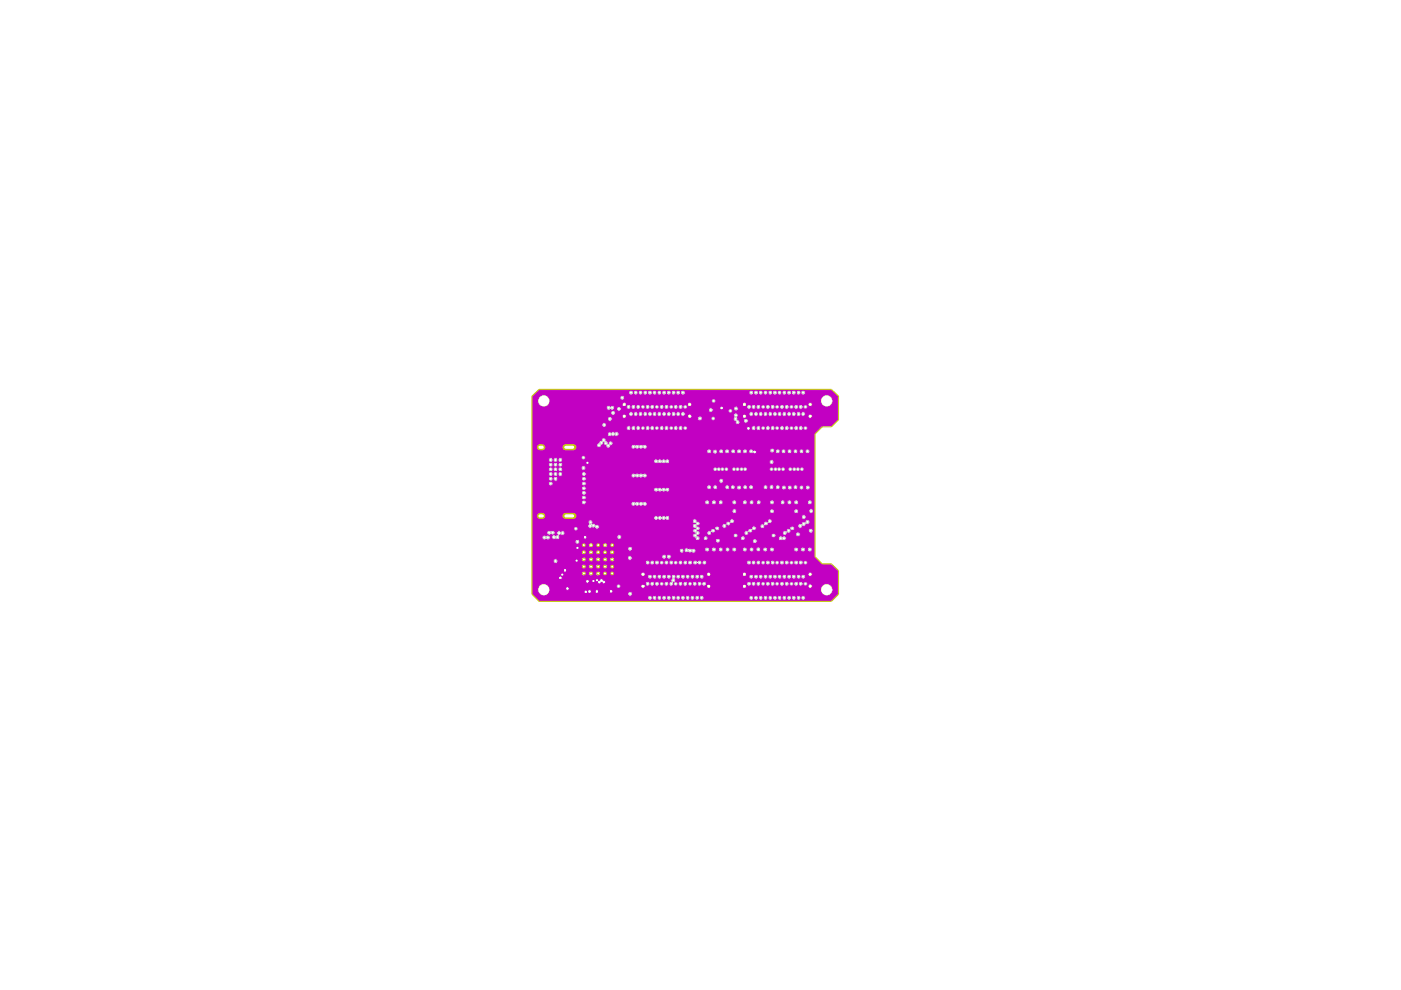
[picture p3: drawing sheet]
<svg xmlns="http://www.w3.org/2000/svg" width="297mm" height="210mm" viewBox="0 0 297 210" stroke-linecap="round" stroke-linejoin="round" font-family="sans-serif">
<path d="M113.8 83.2h19.5l.3 .5h.5l.2-.5 .2 .5h.6l.2-.5v.3l.3 .2 .6-.1 .1-.4v.3l.3 .2 .6-.1v-.4l.4 .5h.5l.2-.5 .3 .5h.5l.2-.5 .2 .5h.6l.2-.5v.3l.2 .2 .7-.1 .1-.4v.3l.3 .2 .6-.1 .1-.4v.3l.3 .2 .7-.1v-.4l.3 .5h.5l.2-.5 .2 .5h.6l.2-.5h13.5v.3l.3 .2h.5l.2-.5 .3 .5h.5l.2-.5 .2 .5h.6l.2-.5v.3l.3 .2 .6-.1 .1-.4v.3l.3 .2 .6-.1v-.4l.4 .5h.5l.2-.5 .3 .5h.5l.2-.5 .2 .5h.6l.2-.5v.3l.2 .2 .7-.1 .1-.4v.3l.3 .2h.3l.3-.1 .1-.4v.3l.3 .2h.3l.4-.1v-.4v.3l.3 .2h.3l.4-.3-.1-.4-.3-.2-.5 .1-.1 .3v-.2l-.4-.2-.5 .1-.1 .3-.1-.2-.3-.2-.5 .1-.1 .3-.3-.4h-.5l-.2 .4-.3-.4h-.5l-.2 .4-.4-.4-.5 .1-.1 .3v-.2l-.4-.2-.5 .1-.1 .3-.1-.2-.3-.2-.5 .1-.1 .3-.3-.4h-.4l-.3 .4-.3-.4h-.5l-.2 .4-.4-.4-.5 .1-.1 .3-.4-.4-.5 .1-.1 .3h-13.5l-.4-.4-.5 .1-.1 .3-.4-.4-.5 .1-.1 .3v-.2l-.4-.2-.5 .1-.1 .3-.1-.2-.3-.2-.5 .1-.1 .3-.3-.4h-.5l-.2 .4-.3-.4h-.5l-.2 .4-.4-.4-.5 .1-.1 .3v-.2l-.4-.2-.5 .1-.1 .3-.1-.2-.3-.2-.5 .1-.1 .3-.3-.4h-.4l-.3 .4-.3-.4h-.5l-.2 .4-.4-.4-.5 .1-.1 .3h-19.5l.6-.5h61.8l1.4 1.4v4.8l-1.4 1.4h-2l-1.6 1.6v26.2l1.6 1.6h2l1.4 1.4v4.8l-1.4 1.4h-61.8l-.6-.6h23.5l.1 .4 .4 .2 .3-.1 .2-.5 .1 .4 .4 .2 .3-.1 .2-.5 .4 .6 .4-.1 .2-.5v.2l.4 .4h.3l.3-.6 .1 .4 .3 .2 .4-.1 .2-.5 .1 .4 .3 .2 .4-.1 .2-.5 .1 .4 .4 .2 .3-.1 .2-.5 .2 .5 .4 .1 .4-.6a.55 .55 0 0 0 .8 .5l.2-.5 .1 .4 .3 .2 .4-.1 .2-.5 .1 .4 .3 .2 .4-.1 .2-.5 .1 .4 .4 .2 .3-.1 .2-.5h9.5l.1 .4 .4 .2 .3-.1 .2-.5 .1 .4 .4 .2 .3-.1 .2-.5 .4 .6 .4-.1 .2-.5v.2a.52 .52 0 0 0 .6 .4 .52 .52 0 0 0 .4-.6l.1 .4 .3 .2 .5-.3v-.3l.2 .4 .4 .2 .3-.1 .2-.5 .1 .4 .4 .2 .3-.1 .2-.5 .4 .6 .4-.1 .2-.5v.2l.4 .4h.3l.3-.6 .1 .4 .3 .2 .4-.1 .2-.5 .1 .4 .3 .2 .6-.3v-.3l.1 .4 .4 .2 .3-.1 .2-.4-.2-.5-.3-.1-.4 .2-.1 .3-.2-.4-.4-.1-.3 .2-.1 .3-.2-.4-.4-.1-.3 .2-.1 .3a.51 .51 0 0 0-.5-.5 .51 .51 0 0 0-.5 .5 .47 .47 0 0 0-.3-.5 .47 .47 0 0 0-.6 .2l-.1 .3-.2-.4-.3-.1-.4 .2-.1 .3v-.2l-.5-.3-.4 .2-.2 .3v-.2l-.5-.3-.3 .2-.1 .3-.2-.4-.4-.1-.4 .4v.1a.47 .47 0 0 0-.3-.5 .47 .47 0 0 0-.5 .2l-.2 .3-.2-.4-.3-.1-.4 .2-.1 .3-.2-.4-.3-.1-.4 .2-.1 .3h-9.5l-.2-.4-.3-.1-.4 .2-.1 .3-.2-.4-.4-.1-.3 .2-.1 .3a.52 .52 0 0 0-.5-.4 .52 .52 0 0 0-.5 .4 .47 .47 0 0 0-.3-.5 .47 .47 0 0 0-.5 .2l-.2 .3-.2-.4-.3-.1-.4 .2-.1 .3-.2-.4-.3-.1-.4 .2-.1 .3-.2-.4-.4-.1-.3 .2-.1 .3a.51 .51 0 0 0-.5-.5 .51 .51 0 0 0-.5 .5 .51 .51 0 0 0-.5-.5 .51 .51 0 0 0-.5 .5 .47 .47 0 0 0-.3-.5 .47 .47 0 0 0-.6 .2l-.1 .3-.2-.4-.3-.1-.4 .2-.1 .3v-.2l-.5-.3-.4 .2-.1 .3h-23.5l-.9-.8v-.9h1.1a1.31 1.31 0 0 0 .8 1.2l.8 .1 .6-.4h16.9v.2a.5 .5 0 0 0 .7 .3 .5 .5 0 0 0 .2-.7 .5 .5 0 0 0-.7-.2l-.2 .4h-16.9l.3-.4h7.3l.2 .4h.4l.1-.2v-.3l.1 .2a.39 .39 0 0 0 .5 .2 .39 .39 0 0 0 .3-.4h.8v.2a.39 .39 0 0 0 .4 .2 .39 .39 0 0 0 .3-.4h2.2l.2 .2 .4 .1 .3-.4-.4-.3h44.4a1.3 1.3 0 0 0 1.6 1.2 1.3 1.3 0 0 0 .9-1.8 1.3 1.3 0 0 0-2-.4l-.3 .3-.2 .7h-44.5l-.4 .4h-2.2l-.2-.3h-.5v.3h-.8l-.2-.3h-.3l-.3 .3-.2-.3h-.4l-.2 .4h-7.3l.1-.8h3.3l.2 .4h.4l.1-.1v-.5l-.1-.1h-.4l-.2 .3h-3.3l-.3-.5h19.6l.1 .4 .6 .1a.47 .47 0 0 0 0-.8 .47 .47 0 0 0-.7 .3l-19.7-.1a1.28 1.28 0 0 0-1.4-.3 1.28 1.28 0 0 0-.8 1.2h-1.1v-1.7h11.2l.4 .4 .4-.3h1.8v.3l.6 .1 .1-.4h.3l.2 .4h8.9l.1 .3 .3 .2 .6-.3v-.2l.1 .3 .4 .2 .3-.1 .2-.4 .2 .4a.47 .47 0 0 0 .5 .1 .47 .47 0 0 0 .3-.5h1v.2a.55 .55 0 0 0 .6 .2 .55 .55 0 0 0 .4-.4l.1 .3 .3 .2 .5-.3v-.2h1.1l.1 .3 .4 .2 .3-.1 .2-.4 .1 .3a.52 .52 0 0 0 .9-.3h1l.1 .3 .3 .2 .4-.1 .1-.4 .2 .3 .4 .2 .3-.1 .2-.4 .1 .3 .4 .2 .5-.1 .2 .5 .6-.1 .1-.4h6.7l.1 .4 .6 .1a.47 .47 0 0 0 0-.8 .47 .47 0 0 0-.7 .3h-6.7v-.2a.55 .55 0 0 0-.9 .2h-.3l.3-.4h8.5l.1 .3 .3 .2 .6-.3v-.2l.1 .3 .4 .2 .3-.1 .2-.4 .2 .4a.56 .56 0 0 0 .8-.4h1l.1 .3 .3 .2 .4-.1 .2-.4 .1 .3 .3 .2 .6-.3v-.2h1l.2 .4a.47 .47 0 0 0 .5 .1 .47 .47 0 0 0 .3-.5l.4 .5 .3-.1 .3-.4h1l.1 .3 .3 .2 .4-.1 .2-.4 .1 .3 .4 .2 1.5-.1 .2 .5h.5a.47 .47 0 0 0 0-.8 .47 .47 0 0 0-.7 .3h-1.3l.3-.3v-.4l-.4-.2h-.3l-.3 .5-.4-.5h-.3l-.3 .5h-1l-.3-.5h-.4l-.3 .5-.4-.5h-.3l-.3 .5h-1v-.3l-.4-.2h-.3l-.3 .5-.4-.5h-.3l-.3 .5h-1l-.3-.5h-.4l-.3 .5-.4-.5h-.3l-.3 .5v-.3l-.4-.2h-.3l-.3 .5h-8.5l-.2-.4-.5-.1-.3 .5-.2-.4-.5-.1-.3 .5a.54 .54 0 0 0-.3-.5 .54 .54 0 0 0-.6 .1l-.1 .4h-1l-.2-.4-.5-.1-.3 .5-.2-.4-.5-.1-.3 .5h-1.1v-.3h.2l.4-.4-.2-.4 .2-.4 .1 .3 .4 .2 .3-.1 .2-.4 .4 .5 .4-.1 .2-.4v.1l.4 .4 .4-.1 .2-.4 .1 .3 .5 .2 .4-.5 .1 .3 .3 .2a.55 .55 0 0 0 .6-.5l.1 .3 .4 .2 .3-.1 .2-.4h9.5l.1 .3 .4 .2 .3-.1 .2-.4 .1 .3 .4 .2 .3-.1 .2-.4 .4 .5 .4-.1 .2-.4v.1a.52 .52 0 0 0 .6 .4 .52 .52 0 0 0 .4-.5l.1 .3 .3 .2 .5-.3v-.2l.2 .3 .4 .2 .3-.1 .2-.4 .1 .3 .4 .2 .3-.1 .2-.4 .4 .5 .4-.1 .2-.4v.1l.4 .4h.3l.3-.5 .1 .3 .3 .2 .4-.1 .2-.4 .1 .3 .3 .2 .6-.3v-.2l.1 .3 .4 .2 .3-.1 .2-.4-.4-.5-.5 .1-.1 .4a.44 .44 0 0 0-.6-.5l-.3 .1-.1 .4-.4-.5-.5 .1-.1 .4-.3-.5h-.5l-.2 .5-.3-.5h-.5l-.2 .5-.4-.5-.5 .1-.1 .4v-.3l-.5-.2-.4 .1-.2 .4a.44 .44 0 0 0-.5-.5l-.3 .1-.1 .4-.3-.5h-.4l-.3 .5-.3-.5h-.5l-.2 .5-.4-.5-.5 .1-.1 .4-.4-.5-.5 .1-.1 .4h-9.5l-.2-.5h-.3l-.4 .1-.1 .4a.44 .44 0 0 0-.6-.5l-.3 .1-.1 .4-.3-.5-.6 .1-.1 .4-.3-.5h-.5l-.2 .5-.4-.5-.5 .1-.1 .4-.4-.5-.5 .1-.1 .4-.2-.5h-.4l-.4 .3v.3l.2 .2-.3 .3 .1 .4-.4 .1-.1 .4-.3-.5h-.4l-.3 .5h-1l-.4-.5h-.3l-.3 .5-.4-.5h-.3l-.3 .5-.4-.5h-.3l-.3 .5h-8.5l.1-.3v-.3l-.5-.2-.1-.2a.35 .35 0 0 0-.4-.1 .35 .35 0 0 0-.2 .3l-.5 .1v.3h-1.8l.1-.2-.4-.3h-.2l-.3 .4h-11.2v-.8h5.5a.43 .43 0 0 0 .5 .4 .43 .43 0 0 0 .2-.6h18.2l.1 .3 .4 .2 .3-.1 .2-.4 .1 .3 .4 .2 .3-.1 .2-.4 .4 .5 .4-.1 .2-.4 .2 .4 .5 .1 .3-.5 .1 .3 .3 .2a.5 .5 0 0 0 .6-.5 .5 .5 0 0 0-.5-.5 .5 .5 0 0 0-.5 .5l-.2-.5a.55 .55 0 0 0-.8 .5l-.3-.5h-.5l-.2 .5-.4-.5-.5 .1-.1 .4v-.3l-.5-.2-.4 .1-.1 .4h-18.2l-.2-.2-.4 .1-.1 .3h-5.5v-.9h10.4a.51 .51 0 0 0 .5 .5 .51 .51 0 0 0 .5-.5h.5v.2a.52 .52 0 0 0 .6 .3 .52 .52 0 0 0 .4-.5h.5l.3 .5 .6-.2 .1-.3h.6l.4 .4 .2-.1 .2-.3h.8l.2 .4 .3-.1 .1-.2h5.8v.3l.3 .3 .4-.1 .2-.5h13a.5 .5 0 0 0 .3 .5 .5 .5 0 0 0 .6-.2v-.3h6.7v.3l.5 .3 .3-.3 .1-.3h13a.47 .47 0 0 0 .3 .5 .47 .47 0 0 0 .6-.3 .47 .47 0 0 0-.2-.6h-.5l-.2 .4h-13l-.2-.4-.6 .1-.1 .3h-6.7l-.2-.4h-.5l-.2 .4h-13l-.2-.4-.6 .1-.1 .3h-5.8v-.3l-.2-.2h-.3l-.1 .4h-.8l-.3-.4h-.3l-.2 .4h-.6l-.2-.4h-.5l-.3 .4h-.5l-.2-.4h-.5l-.3 .4h-.5l-.3-.4h-.4l-.3 .4h-10.4v-.7h6.5l.2 .4 .6-.3-.1-.3-.3-.2-.4 .4h-6.5v-.8h10.4l.3 .5h.4l.3-.5h.5l.3 .5h.5l.2-.5h.5l.3 .5 .6-.1 .1-.4h.5l.3 .5h.4l.3-.5h.7l.1 .4h.3l.2-.2v-.4l-.3-.2-.3 .4h-.7l-.1-.3-.6-.2-.3 .2v.3h-.5l-.2-.4-.5-.1-.3 .5h-.5a.51 .51 0 0 0-.5-.5 .51 .51 0 0 0-.5 .5h-.5l-.3-.5-.6 .2-.1 .3h-10.4v-1.1h4.4l.1 .3 .4 .2 .4-.2h18.6l.1 .2a.56 .56 0 0 0 .9-.2l.3 .4 .5-.1 .2-.3 .2 .4 .6-.1 .2-.3h1l.3 .4 .6-.2 .1-.2 .3 .4 .6-.2v-.2h1.1l.3 .4 .5-.1 .2-.3 .2 .4 .6-.1 .2-.3 .2 .4 .7-.2 .1-.2 .4 .4h.3l.3-.2 .3 .2h.3l.4-.4 .3 .4h.4l.4-.4h8.4l.3 .4 .7-.2v-.2l.3 .4 .5-.1 .2-.3 .2 .4 .6-.1 .2-.3h1l.1 .3a.65 .65 0 0 0 .9-.2l.1 .2 .5 .1 .4-.2v-.2h1l.2 .4h.4l.4-.4 .2 .4h.5l.3-.4h1l.1 .3 .5 .1 .3-.2 .1-.2 .1 .3 .5 .1 .4-.3v-.4l-.4-.2h-.3l-.4 .5v-.3l-.6-.2-.3 .2v.3h-1l-.2-.4-.6-.1-.2 .5-.2-.4-.5-.1-.3 .5h-1v-.3l-.7-.2-.3 .2v.3l-.1-.3-.6-.2-.3 .2v.3h-1l-.2-.4-.5-.1-.3 .5-.2-.4-.5-.1-.3 .5v-.3l-.7-.2-.3 .2v.3h-8.4l-.2-.4-.6-.1-.3 .5v-.3l-.4-.2h-.3l-.3 .2-.2-.2h-.4l-.4 .5-.2-.4-.6-.1-.2 .2v.3l-.2-.4-.6-.1-.2 .5-.2-.4-.5-.1-.3 .5h-1.1v-.3l-.6-.2-.3 .2v.3l-.1-.3-.2-.2h-.4l-.3 .2v.3h-1l-.2-.4-.5-.1-.3 .5-.2-.4-.5-.1-.3 .5v-.3l-.7-.2-.3 .2v.3h-18.6l.1-.4-.2-.3h5.2a.51 .51 0 0 0 .5 .5 .51 .51 0 0 0 .5-.5h.5v.2a.52 .52 0 0 0 .6 .3 .52 .52 0 0 0 .4-.5h.5v.2l.4 .3 .5-.1 .1-.4h.5a.51 .51 0 0 0 .5 .5 .51 .51 0 0 0 .5-.5h.5v.2a.53 .53 0 0 0 .7 .2 .53 .53 0 0 0 .2-.7h2.8l.3 .5h.4l.3-.4-.1-.4h6.4v.2l.4 .3h.3l.3-.5 .1 .4 .5 .1a.5 .5 0 0 0 .4-.5 .5 .5 0 0 0-.5-.5 .5 .5 0 0 0-.5 .5l-.2-.4a.55 .55 0 0 0-.8 .4h-6.4l-.6-.1-.3 .4h-2.9l-.5-.2-.3 .5h-.5l-.1-.3a.58 .58 0 0 0-.9 .3h-.5v-.2a.49 .49 0 0 0-.6-.3 .49 .49 0 0 0-.4 .5l-.5-.1a.51 .51 0 0 0-.5-.4 .51 .51 0 0 0-.5 .5h-.5l-.3-.5h-.4l-.3 .5h-5.2l-.3-.2-.4 .2-.1 .4h-4.4v-1.9h10.4l.1 .2a.47 .47 0 0 0 .5 .3 .47 .47 0 0 0 .4-.5h.5v.2a.52 .52 0 0 0 .6 .3 .52 .52 0 0 0 .4-.5h.5l.3 .5 .6-.2 .1-.3h.6l.4 .4 .2-.1 .2-.3h.6a.5 .5 0 0 0 .5 .5 .5 .5 0 0 0 .5-.5 .5 .5 0 0 0-.5-.5l-.3 .2-.2 .3h-.6l-.3-.3h-.3l-.2 .3h-.6l-.1-.3-.5-.2-.4 .3v.2l-.5-.1a.51 .51 0 0 0-.5-.4 .51 .51 0 0 0-.5 .5l-.5-.1a.51 .51 0 0 0-.6-.4 .51 .51 0 0 0-.4 .5h-10.4v-.8h20.2l.2 .5h10.7l.2 .3 .3 .2 .4-.1 .1-.5a.49 .49 0 0 0 .3 .4 .49 .49 0 0 0 .6-.1l.1 .2 .6-.1 .2 .2h.4l.3-.2v-.6h1.9l.1 .3 .4 .2 .3-.1 .2-.4h.5l.1 .3 .3 .2 .3-.1 .2-.4h.5l.1 .3 .3 .2 .4-.1 .1-.4h.6v.3l.4 .2 .3-.1 .2-.4h.5l.1 .3 .3 .2 .4-.1 .1-.4h1.3l.4 .5 .4-.1 .2-.4h.4l.5 .5 .4-.1 .2-.4h.4l.2 .4h.5l.3-.4h.4l.4 .5 .5-.1 .1-.4h.5l.4 .5 .4-.1 .2-.4h4.1l.1 .3 .3 .2a.44 .44 0 0 0 .5-.5h.6v.3l.4 .2a.44 .44 0 0 0 .5-.5h.5l.1 .3 .3 .2 .5-.2v-.6l-.3-.2-.5 .2-.1 .3h-.5v-.3l-.4-.2-.5 .2v.3h-.6v-.3l-.3-.2-.5 .2-.1 .3h-4.1l-.4-.5-.5 .2-.1 .3h-.5l-.3-.5-.5 .2-.2 .3h-.4l-.1-.3-.2-.2-.6 .1-.1 .4h-.4l-.4-.5-.5 .2-.2 .3h-.4l-.3-.5-.5 .2-.2 .3h-1.3v-.3l-.3-.2-.5 .2-.1 .3h-.5v-.3l-.4-.2-.5 .2v.3h-.6v-.3l-.3-.2-.5 .2-.1 .3h-.5v-.3l-.3-.2-.5 .2-.1 .3h-.5v-.3l-.5-.2-.4 .2-.1 .3h-1.9l-.3-.2-.5 .1-1.2-.2-.5 .3v.2l-.1-.4-.4-.1-.3 .2-.2 .4h-10.1a.49 .49 0 0 0 .1-.7 .49 .49 0 0 0-.7-.2l-.2 .4h-20.2v-.6h10.5l.4 .3 .2-.1 .1-.2h.7l.3 .4h.5l.2-.4h.6l.3 .3 .5-.3h.6l.3 .4h.4l.3-.4h.7l.4 .3 .2-.2v-.4a.38 .38 0 0 0-.4-.1 .38 .38 0 0 0-.2 .4h-.7v-.3l-.3-.3h-.4l-.3 .2v.4h-.6l-.3-.5-.4 .1-.1 .4h-.6l-.2-.6-.6 .1-.2 .5h-.7v-.3a.38 .38 0 0 0-.4-.1 .38 .38 0 0 0-.3 .4h-10.5v-.8h9l.1 .3 .5 .1 .4-.2v-.5h28.8l.1 .4 .3 .1 .6-.2v-.2h6.8l.3 .5h.4l.2-.1 .1-.5-.5-.4-.3 .2-.2 .3h-6.8v-.3l-.2-.2-.5-.1-.3 .3v.2h-28.8l-.4-.2h-.3l-.3 .2v.3h-9v-.9h2l.4 .5 .5-.2 .5 .2 .4-.4v-.2a.6 .6 0 0 0-1-.3l-.3-.1h-.3l-.2 .5h-2v-1.1h3l.2 .4 .3 .2 .4-.2 .5 .2-.3 .2v.3l.4 .4 .5-.2 .5 .2 .3-.5h4.9l.4 .4h.2l.3-.4h6.3l.1 .3 .3 .2 .6-.4-.1-.4-.3-.2h-.3l-.3 .2v.3h-6.3l-.2-.4h-.3l-.4 .4h-4.9l-.2-.4 .3-.1 .4 .1h.2a.48 .48 0 0 0 .3-.5 .48 .48 0 0 0-.3-.5h-.4l-.1 .2-.2-.2h-.4l-.3 .4v.3l.2 .2-.3 .1-.5-.1 .3-.5-.2-.4-.3-.1-.4 .2-.4-.2-.3 .2-.2 .3h-3v-1.4h11.7l.1 .3 .4 .2 1-.2 .2 .4h.4l.4-.4-.1-.4-.3-.1h-.4l-.3-.3-.5 .1 .1-.1v-.5h21.2l.3 .5h.3l-.6 .3 .1 .5 .5 .2-.5 .4 .1 .5 .4 .1-.5 .4 .1 .5 .4 .1 .1 .5 .3 .1h.4l.2-.5h.7a.51 .51 0 0 0 .5 .5 .51 .51 0 0 0 .5-.5h6.9l.1 .4a.52 .52 0 0 0 .9-.4h7l.1 .4 .3 .1 .4-.1 .4 .1h.3l.2-.4-.3-.6h-.4l-.1 .2-.6-.2-.3 .5h-7l-.4-.5h-.3l-.3 .5h-6.9l-.3-.5h-.4l-.3 .5h-.7l-.3-.5h-.3l7.7-.1 .1 .4 .4 .1 .3-.1 .2-.4h7v.2l.4 .3 .6-.4-.3-.6h-.5l-.2 .5h-7v-.2l-.4-.3h-.3l-.3 .3v.2h-7.6l.4-.2 .1-.3h1.5l.1 .4 .5 .1 .3-.2 .1-.4 .2 .1h6.6l.3 .5h.4l.3-.2v-.4l.3 .1h6.9l.3 .5 .6-.2h1.9l.3 .5h.3l.3-.2 .1-.4-.5-.4-.4 .1-.1 .4h-1.9l.1-.4 .4 .1 .3-.1 .1-.4h3.7l.1 .4 .5 .1 .4-.4-.2-.5-.3-.1-.4 .2-.1 .3h-3.7l-.1-.1 .5 .1 .3-.2v-.5l-.5-.3-.3 .2-.1 .5-.5-.1-.3 .3v.2l-.5-.1-.3 .3v.2h-6.8l.2-.1 .2-.5 .3 .1 .5-.2 .1-.4-.3-.3h1l.3 .4 .2 .1 .5-.3v-.4l7.1 .1v.3l.6 .2 .3-.2v-.3h.6l.2-.4 .5 .1a.48 .48 0 0 0 .3-.5 .48 .48 0 0 0-.3-.5h-.5l-.2 .5h-.4a.34 .34 0 0 0-.4 .4l-.3-.1-.4 .2v.3h-6.8l.3-.1 .2-.5 .4 .1 .4-.3v-.5l-.5-.2-.4 .2-.1 .5-.3-.2-.3 .1-.2 .6-.4-.1-.4 .5-1.5-.1-.3 .6-.5-.1-.2 .6-.6-.1-.3 .5h-6.5l.4-.2v-.5l-.4-.3h.4v.4l.4 .1 .3-.1a.45 .45 0 0 0 .2-.6l-.3-.3h-.2l-.4 .2v.3h-.6l-.3 .6-.5-.1-.3 .5h-1.5l-.3-.5h-.3l.4-.1a.45 .45 0 0 0 .1-.6l-.2-.3h-.4h5.4v.2a.5 .5 0 0 0 .6 .3 .5 .5 0 0 0 .3-.7l.5 .2 .4-.2v-.4h.6l.2-.2-.1-.5-.5-.2-.2 .2-.2 .5-.4-.2-.3 .2-.1 .5-.4-.2-.4 .3v.2h-5.2a.49 .49 0 0 0 .5-.6 .49 .49 0 0 0-.7-.3v-.4l-.5-.2-.3 .2-.1 .3h-21.2l-.3-.3h-.3l-.3 .3v.4l.2 .2-.3 .4h-11.7v-2.1h1l.4 .5h.8l.3-.2 .1-.3h3.9l.4 .5 18.8-.1 .1 .4 .3 .1 .5-.2 .4 .2 .4-.2 .3 .2 .5-.2 .1 .1 .4 .1 .2-.1 .2-.6h27.9l.3 .5 .7-.2v-.6l-.4-.2h-.3l-.3 .3v.2h-27.9l-.4-.3-.5 .3a.47 .47 0 0 0-.4-.3 .47 .47 0 0 0-.4 .3l-.3-.3-.5 .3-.2-.3h-.3l-.4 .3v.2h-16.8v-.1a.58 .58 0 0 0-.3-.9h-1.7l-.3 .2-.1 .4h-3.9v-.3l-.3-.2-.9-.1-.3 .2-.1 .4h-1v-1h42.3l.1 .3 .3 .2h.3l.3-.5h7l.3 .5 .5-.1 .2-.4h4.1v.2l.3 .3 .6-.2v-.3h2.3l.1 .3 .5 .1a.48 .48 0 0 0 .4-.5 .48 .48 0 0 0-.4-.4h-.3l-.3 .2v.3h-2.3v-.3l-.3-.1h-.5l-.1 .4h-4.1l-.4-.4h-.5l-.1 .4h-7l-.2-.4a.55 .55 0 0 0-.8 .4h-42.3v-1.9h10.4l.4 .5 .5-.2h9.6l.2 .5 .7-.2 .2 .2 .6-.2 .1 .2 .7-.2 .2 .2h.3l.4-.4-.1-.4h12.3l.1 .3 .4 .2a.44 .44 0 0 0 .5-.5h.5l.1 .3 .3 .2a.44 .44 0 0 0 .5-.5h.5l.1 .3 .3 .2a.44 .44 0 0 0 .5-.5h2l.1 .3 .3 .2a.44 .44 0 0 0 .5-.5h1.3l.4 .5 .4-.1 .2-.4h.4l.5 .5 .4-.1 .2-.4h.5v.3l.4 .2 .3-.1 .3-.4h1.8l.4 .5 .4-.1 .2-.4h1.2l.1 .3 .4 .2 .5-.2v-.3h.5l.1 .3 .3 .2 .3-.1 .2-.4h.5l.1 .3 .3 .2 .5-.2v-.3h2l.1 .3 .3 .2 .5-.2v-.5l-.3-.3-.5 .2-.1 .3h-2a.44 .44 0 0 0-.5-.5l-.3 .2-.1 .3h-.5a.44 .44 0 0 0-.5-.5l-.3 .2-.1 .3h-.5a.44 .44 0 0 0-.5-.5l-.4 .2-.1 .3h-1.2l-.4-.5-.5 .2-.1 .3-1.8-.1a.51 .51 0 0 0-.6-.4 .51 .51 0 0 0-.4 .5h-.5l-.4-.5-.5 .2-.2 .3h-.4l-.3-.5-.5 .2-.2 .3h-1.3v-.2l-.3-.3-.5 .2-.1 .3h-2v-.2l-.3-.3-.5 .2-.1 .3h-.5v-.2l-.3-.3-.5 .2-.1 .3h-.5v-.2l-.4-.3-.5 .2-.1 .3h-12.3l-.3-.2h-.3l-.2 .2-.2-.2h-.5v.2l-.7-.2-.2 .2-.6-.2-.3 .5h-9.6l.1-.4-.3-.4-.6 .2-.1 .3h-10.4v-1h10.4l.4 .5 .4-.1 .2-.3-.2-.5-.3-.1-.4 .2-.1 .3h-10.4v-1h10.4l.2 .5h.5l.3-.4-.1-.4-.2-.1h-.6l-.1 .4h-10.4v-1h10.4l.2 .5 .7-.2h14.4l.1 .3 .3 .2 .5-.2 .4 .2 .4-.2 .3 .2 .5-.2 .5 .2 .4-.4-.4-.6-.5 .2-.3-.2-.5 .2-.3-.2-.5 .2-.5-.2-.4 .3v.2h-14.4v-.5h25.7v.3l.4 .2 .3-.1 .3-.4h.2l.5 .5 .4-.1 .1-.4h1.6l.1 .3 .4 .2 .3-.1 .2-.4h.2l.1 .3 .4 .2 .3-.1 .2-.3h.3l.1 .3 .3 .2 .5-.3 .1-.3h.3l.4 .5 .4-.1 .2-.4h.2v.2a.52 .52 0 0 0 .6 .3 .52 .52 0 0 0 .5-.5h2.1l.1 .3 .3 .2 .3-.1 .2-.4h.3l.2 .4h.4l.4-.4h.3l.1 .3 .3 .2 .4-.1 .2-.3h.3v.1l.4 .4 .4-.1 .2-.4h.3v.3l.4 .2 .3-.1 .2-.2v-.3h.3l.1 .3 .4 .2 .3-.1 .2-.3h.2l.3 .4 .2 .1 .4-.1 .1-.4h.4l.1 .3 .3 .2 .5-.3v-.5l-.3-.2-.5 .1-.1 .4h-.4l-.3-.5-.5 .1-.2 .4h-.2v-.4l-.5-.2-.4 .2-.1 .3h-.3l-.2-.3-.3-.1-.4 .1v.4h-.3l-.3-.5-.5 .1-.2 .4h-.3v-.4l-.6-.2-.3 .2-.1 .3h-.3l-.1-.3-.3-.2h-.3l-.3 .5h-.3v-.3l-.5-.2-.3 .2-.1 .3h-2.1l-.1-.3-.5-.2-.5 .3v.2h-.2l-.1-.3-.4-.2-.3 .1-.2 .4h-.3l-.2-.3-.4-.1-.3 .1-.1 .4h-.3l-.1-.4-.4-.2-.4 .2-.1 .3h-.2l-.1-.3-.4-.2-.4 .2-.1 .3h-1.6v-.3l-.5-.2-.2 .1-.3 .4h-.2l-.1-.3-.5-.2-.4 .2v.3h-25.7l-.2-.3h-.4l-.3 .5h-10.4v-1h3.4l.1 .4 .4 .1h.3l.2-.5h6l.1 .4a.52 .52 0 0 0 .6 0 .52 .52 0 0 0 .3-.5l-.2-.3-.5-.1-.3 .5h-6l-.2-.4-.5-.1-.3 .5h-3.4v-1h3.4l.1 .4 .4 .1 .3-.1 .2-.4 .1 .4 .4 .1 .3-.1 .2-.4h5l.4 .5 28.7-.1 .3 .5h.5l.2-.5-.3-.4h-.4l-.3 .4h-28.4h.1l.2-.3-.3-.6-.6 .2-.1 .3h-5l-.4-.5-.5 .2-.1 .3v-.2l-.4-.3-.5 .2-.1 .3h-3.4v-1h3.4l.1 .3 .4 .2 .3-.1 .2-.4 .1 .3 .4 .2 .3-.1 .2-.4 .4 .5 .4-.1 .2-.4h4l.4 .5 .5-.2h9.6l.4 .5 .5-.2 .3 .2 .5-.2 .3 .2 .5-.2 .4 .2 .4-.2 .1-.5-.4-.3h-.3l-.2 .2-.2-.2h-.5v.2l-.4-.2h-.3l-.2 .2-.6-.2-.3 .5h-9.6a.55 .55 0 0 0-.4-.8l-.4 .2-.1 .3-4-.1a.54 .54 0 0 0-.9-.2l-.1 .3-.4-.5-.5 .2-.1 .3v-.3l-.4-.2-.5 .2-.1 .3h-3.4v-1h3.4l.3 .5 .5-.1 .2-.4 .3 .5h.3l.3-.2 .1-.3 .2 .5h.5l.3-.3-.1-.5h4a.51 .51 0 0 0 .5 .5 .51 .51 0 0 0 .5-.6l-.2-.3-.6-.1-.2 .5h-4l-.4-.2-.3 .1-.2 .4-.1-.3-.4-.2-.4 .1-.1 .4v-.3l-.5-.2-.4 .1-.1 .4h-3.4v-.9h3.4l.3 .4 .5-.1 .2-.3 .3 .4h.3l.4-.4 .2 .4h.5a.48 .48 0 0 0 .3-.5 .48 .48 0 0 0-.3-.5h-.5l-.2 .6-.1-.4-.3-.2-.5 .1-.1 .5v-.3a.6 .6 0 0 0-.9-.2l-.1 .5h-3.4v-1.1h3.4l.1 .4 .4 .1h.3l.2-.5 .1 .4 .4 .1h.3l.2-.5 .4 .5 .5-.2h19.4l.3 .5 .6-.2 .2 .2 .6-.2 .2 .2 .6-.2 .2 .2h.3l.4-.3h21.1l.1 .3 .4 .2 .3-.1 .2-.5-.2-.4h-.3l-.4 .1-.1 .4h-21.1l-.1-.5-.4-.2-.4 .2-.5-.2-.3 .2-.4-.2-.4 .2-.5-.2-.4 .3v.2h-19.4l.1-.3-.3-.5h-.5l-.2 .5-.4-.5h-.3l-.3 .5v-.2l-.4-.3h-.3l-.3 .3v.2h-3.4v-1.8h37v.2l.2 .3h.4l.3-.2 .1-.2h.2l.1 .3 .4 .2 .3-.1 .2-.5h.3v.2l.3 .3 .6-.2 .1-.3h.3v.2l.2 .3 .7-.2v-.3h.3l.3 .5h.4l.3-.2 .1-.3h.2v.2l.3 .3h.3l.3-.2 .1-.3h.3v.2l.2 .3h.4l.2-.2 .1-.3h.3v.2l.3 .3 .7-.2 .3 .3 .4-.2-.1-.6h2.9v.3l.3 .2h.3l.4-.2v-.1h.2v.2l.3 .3 .7-.2v-.3h.2l.3 .5 .6-.1 .1-.4h.3l.2 .5 .6-.1 .2-.4h.3v.2l.3 .3 .5-.1 .2-.4h.2l.3 .5 .6-.1 .1-.4h.3l.2 .5h.5a.48 .48 0 0 0 .3-.5 .48 .48 0 0 0-.3-.5h-.5l-.2 .5h-.3l-.3-.5-.5 .1-.2 .4h-.2v-.3l-.4-.2-.5 .1-.1 .4h-.3l-.3-.5h-.5l-.2 .5h-.3l-.3-.5-.5 .1-.2 .4h-.2v-.3l-.4-.2h-.3l-.3 .5h-.2v-.5l-.4-.1-.5 .1-.1 .3-3.3-.1-.2 .2-.3-.4h-.4l-.3 .5h-.3v-.3l-.7-.2-.2 .5h-.3l-.1-.3-.6-.2-.3 .5h-.2l-.2-.4-.6-.1-.3 .5h-.3v-.3l-.7-.2-.2 .5h-.3l-.3-.5h-.4l-.3 .5h-.3l-.2-.4-.3-.1-.4 .2-.1 .4h-.2v-.2a.65 .65 0 0 0-1-.3v.4h-37v-.8h1l.4 .5h.8l.3-.2 .1-.3h3.9l.4 .5h1.8l.4-.5-.2-.5h4.7l.2 .4 .5 .1 .4-.6 .3-.2 .1-.3 .1 .5 .4 .1 .2 .6h.4l.4-.3h4.3l.2 .5 .7-.2 .2 .2 .6-.2 .1 .2 .7-.2 .2 .2h.3l.4-.4v-.3l-.4-.3h-.3l-.2 .2-.2-.2h-.5v.2l-.4-.2h-.3l-.2 .2-.6-.2-.3 .5h-4.3v-.2a.49 .49 0 0 0 .4-.3 .49 .49 0 0 0-.1-.6l-.3-.1-.4 .1-.2 .5v-.5l-.5-.1v-.5l-.6-.1-.2 .1-.1 .4h-.2l-.8 1-6.7-.1-.3 .2-.1 .4h-3.9l-.1-.4-.3-.2h-.8l-.3 .2-.1 .4h-1v-2.9h15.9l.2 .5 .6-.1 .4 .1 .4-.1a.52 .52 0 0 0 .5 0 .52 .52 0 0 0 .3-.5l-.3-.4h-.4l-.1 .2-.3-.2h-.3l-.2 .2-.4-.2-.3 .2-.1 .3h-15.9v-1.2h19.9l.1 .3 .4 .2 .3-.1 .2-.4 .4 .5 .4-.1 .2-.4v.1l.4 .4h.3l.3-.5h1l.1 .3 .3 .2 .4-.1 .2-.4 .1 .3 .4 .2 .3-.1 .2-.4h1l.4 .5 .4-.1 .2-.4v.1a.52 .52 0 0 0 .6 .4 .52 .52 0 0 0 .4-.5h1l.1 .3 .4 .2 .3-.1 .2-.4 .1 .3 .4 .2 .3-.1 .2-.4h13.5l.1 .3 .5 .1 .2-.4 .7 .5 .3-.1 .2-.4 .4 .5 .4-.1 .2-.4h1l.1 .3 .3 .2 .4-.1 .2-.4 .1 .3 .3 .2 .4-.1 .2-.4h1l.1 .3 .4 .2 .3-.1 .2-.4 .4 .5 .4-.1 .2-.4h1l.1 .3 .5 .2 .4-.5 .1 .3 .5 .2 .4-.5v-.3l-.5-.2-.4 .1-.2 .4-.1-.5h-.4l-.3 .1-.1 .4h-1l-.2-.5h-.4l-.4 .5-.2-.5h-.3l-.4 .1-.1 .4h-1a.44 .44 0 0 0-.6-.5l-.3 .1-.1 .3a.51 .51 0 0 0-.5-.5 .51 .51 0 0 0-.5 .6h-1l-.3-.5-.6 .1-.1 .4-.4-.5-.5 .1-.1 .4-.4-.3a.36 .36 0 0 0-.4 0 .36 .36 0 0 0-.2 .3h-13.5l-.4-.5-.5 .1-.1 .4v-.3l-.4-.2-.5 .1-.1 .4h-1l-.3-.5h-.4l-.3 .5-.3-.5h-.5l-.2 .5h-1l-.2-.5h-.3l-.4 .1-.1 .4a.44 .44 0 0 0-.6-.5l-.3 .1-.1 .4h-1l-.3-.5h-.5l-.2 .5-.3-.5-.6 .1-.1 .4-.4-.5-.5 .1-.1 .4h-19.9v-.7h14.7l.2 .5 .6-.1a.48 .48 0 0 0-.1-.8 .48 .48 0 0 0-.7 .4h-14.7v-1.3h15.9l.2 .4 .5 .1 .3-.4-.2-.5h-.6l-.2 .4h-15.9v-.6h19a.46 .46 0 0 0 .7 .5 .46 .46 0 0 0 0-.8l-.4-.1-.3 .4h-19v-.7h16.6l.1 .4 .4 .2 .4-.3h2.9l.3 .4 .5-.1 .2-.3 .2 .4 .6-.1 .2-.3 .3 .4 .6-.1 .1-.3 .3 .4 .6-.1v-.3l.4 .4 .5-.1 .2-.3 .3 .4 .5-.1 .2-.3 .2 .4 .6-.1 .2-.3 .2 .4h.5l.3-.4 .3 .4 .6-.1 .1-.3 .3 .4 .7-.1v-.3l.1 .3 .5 .1 .4-.4 .2 .4h1.3v.3l.3 .2h1.8l.1 .4 .3 .1h.4l.1-.4h6.6l.1 .4 .5 .1-.1 .2 .1 .3 .3 .2 .4-.1 .2-.3-.1-.4h.8l.1 .4 .4 .1 .5-.2 .1-.3a.63 .63 0 0 0-.8-.5l-.3 .3v.2h-.8l-.4-.2 .1-.3-.2-.2 .2-.3h.9v.3a.49 .49 0 0 0 .8 .1 .49 .49 0 0 0-.1-.8h-.5l-.2 .4h-.9v-.2l-.1-.2h2.4l.3 .4 .5-.1 .2-.3 .3 .4 .5-.1 .2-.3 .2 .4 .6-.1 .2-.3 .3 .4 .6-.1 .1-.3 .3 .4 .6-.1v-.3l.4 .4 .5-.1 .2-.3 .3 .4 .5-.1 .2-.3 .2 .4 .6-.1 .2-.3 .2 .4h.5l.3-.4 .3 .4 .6-.1 .1-.3 .1 .3 .5 .1 .4-.1v-.3l.3 .4h1.2a.46 .46 0 0 0 .6 .5 .46 .46 0 0 0 .1-.8l-.5-.1-.2 .4h-.8a.5 .5 0 0 0 .3-.5 .5 .5 0 0 0-.4-.4h-.3l-.3 .2v.3v-.3l-.4-.2h-.3l-.3 .2v.3l-.1-.3-.3-.2h-.3l-.3 .2v.3l-.1-.3-.2-.2h-.5l-.2 .2v.3l-.1-.3-.2-.2h-.5l-.2 .5-.1-.3-.3-.2h-.3l-.3 .5v-.3l-.4-.2h-.3l-.3 .2v.3l-.1-.3-.3-.2h-.3l-.3 .2v.3l-.1-.3-.2-.2h-.4l-.3 .2v.3l-.1-.3-.2-.2h-.5l-.2 .5-.1-.3-.3-.2h-.3l-.3 .5-.1-.3-.3-.2h-.3l-.3 .2v.3h-2.4l-.4-.3-.5 .4v.3l.2 .2-.3 .4h-6.6v-.3l-.3-.3h-.3l-.3 .5h-1.5l.3-.4-.2-.5h-.5l-.2 .4h-.8l.3-.6-.4-.3h-.3l-.3 .5-.1-.3-.3-.2h-.3l-.3 .2v.3v-.3l-.4-.2h-.3l-.3 .2v.3l-.1-.3-.3-.2h-.3l-.3 .2v.3l-.1-.3-.2-.2h-.5l-.2 .2v.3l-.1-.3-.2-.2h-.5l-.2 .5-.1-.3-.3-.2h-.3l-.3 .5v-.3l-.4-.2h-.3l-.3 .2v.3l-.1-.3-.3-.2h-.3l-.3 .2v.3l-.1-.3-.2-.2h-.4l-.3 .2v.3l-.1-.3-.2-.2h-.5l-.2 .5-.1-.3-.3-.2h-.3l-.3 .5h-2.8v-.3l-.4-.5-.5 .2-.1 .3h-16.6v-1.1h15.6l.3 .6 .7-.2v.2h.5l.2-.3h.5a.5 .5 0 0 0 .4 .5 .5 .5 0 0 0 .6-.2h18.5l.1 .3 .5 .1 .4-.4v-.2l-.2-.3h1.6l.3 .4 .4-.1 .1-.2h2.1l.5 .5 .4-.1 .1-.3-.1-.4h1.9l.1 .3 .3 .2 .4-.1 .2-.4 .1 .3 .4 .2 .3-.1 .2-.4 .4 .5 .4-.1 .2-.4h1l.1 .3 .3 .2 .4-.1 .2-.4 .1 .3 .3 .2 .4-.1 .2-.4h1l.1 .3 .4 .2 .3-.1 .2-.4 .4 .5 .4-.1 .2-.4h1l.1 .3 .5 .2 .4-.5 .1 .3 .5 .2 .4-.4v-.4l-.5-.2-.4 .1-.2 .4-.1-.4-.4-.1-.3 .1-.1 .4h-1l-.2-.4-.4-.1-.4 .5-.2-.4-.3-.1-.4 .1-.1 .4h-1a.44 .44 0 0 0-.6-.5l-.3 .1-.1 .3a.51 .51 0 0 0-.5-.4 .51 .51 0 0 0-.5 .5h-1l-.3-.5-.6 .1-.1 .4-.2-.4-.3-.1-.4 .1-.1 .4v-.3l-.6-.2-.3 .1-.1 .4h-1.9l-.4-.2-.3 .2-.2 .3h-2.1l-.1-.3-.2-.2-.4 .1-.1 .3-2.1-.1-.3 .3v.3h-18.5v-.4l-.2-.3h1.3l.1 .3 .4 .2 .3-.1 .2-.4 .4 .5 .4-.1 .2-.4v.1a.52 .52 0 0 0 .6 .4 .52 .52 0 0 0 .4-.5h1l.1 .3 .3 .2 .4-.1 .2-.4 .1 .3 .4 .2 .3-.1 .2-.4h1l.2 .4 .4 .1 .2-.1 .2-.4a.51 .51 0 0 0 .5 .5 .51 .51 0 0 0 .5-.5h1l.1 .3 .4 .2 .3-.1 .2-.4 .1 .3 .4 .2 .3-.1 .2-.3-.4-.6-.5 .1-.1 .4v-.3l-.4-.2-.5 .1-.1 .4h-1l-.3-.5-.4 .1-.3 .4-.3-.5-.5 .1-.2 .4h-1l-.2-.4-.3-.1-.4 .1-.1 .4a.44 .44 0 0 0-.6-.5l-.3 .1-.1 .4h-1l-.3-.5-.5 .1-.2 .4-.2-.4-.3-.1-.4 .1-.1 .4-.2-.4-.3-.1-.4 .1-.1 .4-1.8-.1-.3 .5h-.5v-.5l-.4-.3-.3 .3-.6-.2-.4 .4h-15.6v-1.4h1.1v.2a1.3 1.3 0 0 0 1.1 1 1.3 1.3 0 0 0 1.3-.5h15.5v.3l.3 .2h.4l.2-.5h13v.3l.2 .2h.5l.2-.5h10.7v.3l.2 .2h.5l.2-.5h13l.2 .5h.5l.1-.2a.47 .47 0 0 0-.2-.7 .47 .47 0 0 0-.6 .4h-13l-.4-.4-.4 .1-.1 .3h-10.7a.47 .47 0 0 0-.4-.5 .47 .47 0 0 0-.5 .5h-13l-.4-.4-.4 .1-.1 .3-15.5-.1 .2-.6h57.4v.2a1.33 1.33 0 0 0 2.2 .8 1.33 1.33 0 0 0-.6-2.3 1.33 1.33 0 0 0-1.6 1.3h-57.4l-.2-.7h15.1l.1 .4 .5 .1 .3-.4-.3-.6-.5 .2-.1 .3h-15.1a1.33 1.33 0 0 0-1.5-.6 1.33 1.33 0 0 0-.9 1.3h-1.1v-.9z" fill="#c200c2"/>
<path d="M112.9 84.1l.9-.9h19.5l.3 .5h.5l.2-.5 .2 .5h.6l.2-.5v.3l.3 .2 .6-.1 .1-.4v.3l.3 .2 .6-.1v-.4l.4 .5h.5l.2-.5 .3 .5h.5l.2-.5 .2 .5h.6l.2-.5v.3l.2 .2h.5l.2-.1 .1-.4v.3l.3 .2 .6-.1 .1-.4v.3l.3 .2 .7-.1v-.4l.3 .5h.5l.2-.5 .2 .5h.6l.2-.5h13.5v.3l.3 .2h.5l.2-.5 .3 .5h.5l.2-.5 .2 .5h.6l.2-.5v.3l.3 .2 .6-.1 .1-.4v.3l.3 .2 .6-.1v-.4l.4 .5h.5l.2-.5 .3 .5h.5l.2-.5 .2 .5h.6l.2-.5v.3l.2 .2h.5l.2-.1 .1-.4v.3l.3 .2 .6-.1 .1-.4v.3l.3 .2 .7-.1v-.4l.3 .5h.5l.2-.3-.1-.4-.3-.2-.5 .1-.1 .3v-.2l-.4-.2-.5 .1-.1 .2a.65 .65 0 0 0-.9-.2l-.1 .3-.3-.4h-.5l-.2 .4-.3-.4h-.5l-.2 .4-.4-.4-.5 .1-.1 .3v-.2l-.4-.2-.5 .1-.1 .3-.1-.2-.3-.2-.5 .1-.1 .3-.3-.4h-.4l-.3 .4-.3-.4h-.5l-.2 .4-.4-.4-.5 .1-.1 .3-.4-.4-.5 .1-.1 .3h-13.5l-.4-.4-.5 .1-.1 .3-.4-.4-.5 .1-.1 .3v-.2l-.4-.2-.5 .1-.1 .3-.1-.2-.3-.2-.5 .1-.1 .3-.3-.4h-.5l-.2 .4-.3-.4h-.5l-.2 .4-.4-.4-.5 .1-.1 .3v-.2l-.4-.2-.5 .1-.1 .3-.1-.2-.3-.2-.5 .1-.1 .3-.3-.4h-.4l-.3 .4-.3-.4h-.5l-.2 .4-.4-.4-.5 .1-.1 .3h-19.5l.6-.5h61.8l1.4 1.4v4.8l-1.4 1.4h-2l-1.6 1.6v26.2l1.6 1.6h2l1.4 1.4v4.8l-1.4 1.4h-61.8l-.6-.6h23.5l.1 .4 .4 .2 .3-.1 .2-.5 .1 .4 .4 .2 .3-.1 .2-.5 .4 .6 .4-.1 .2-.5v.2l.4 .4h.3l.3-.6 .1 .4 .3 .2 .4-.1 .2-.5 .1 .4 .3 .2 .6-.3v-.3l.1 .4 .4 .2 .3-.1 .2-.5 .4 .6 .4-.1 .2-.5v.2l.4 .4 .4-.1 .2-.5 .1 .4 .5 .2 .4-.6 .1 .4 .3 .2a.55 .55 0 0 0 .6-.6l.1 .4 .4 .2 .3-.1 .2-.5h9.5l.1 .4 .4 .2 .3-.1 .2-.5 .1 .4 .4 .2 .3-.1 .2-.5 .4 .6 .4-.1 .2-.5v.2a.52 .52 0 0 0 .6 .4 .52 .52 0 0 0 .4-.6l.1 .4 .3 .2 .5-.3v-.3l.2 .4 .4 .2 .3-.1 .2-.5 .1 .4 .4 .2 .3-.1 .2-.5 .4 .6 .4-.1 .2-.5v.2l.4 .4h.3l.3-.6 .1 .4 .3 .2 .4-.1 .2-.5 .1 .4 .3 .2 .6-.3v-.3l.1 .4 .4 .2 .3-.1 .2-.4-.2-.5-.3-.1-.4 .2-.1 .3-.2-.4-.4-.1-.3 .2-.1 .3-.2-.4-.4-.1-.3 .2-.1 .3a.51 .51 0 0 0-.5-.5 .51 .51 0 0 0-.5 .5 .47 .47 0 0 0-.3-.5 .47 .47 0 0 0-.6 .2l-.1 .3-.2-.4-.3-.1-.4 .2-.1 .3-.2-.4-.3-.1-.4 .2-.2 .3v-.2l-.5-.3-.3 .2-.1 .3-.2-.4-.4-.1-.4 .4v.1a.47 .47 0 0 0-.3-.5 .47 .47 0 0 0-.5 .2l-.2 .3-.2-.4-.3-.1-.4 .2-.1 .3-.2-.4-.3-.1-.4 .2-.1 .3h-9.5l-.2-.4-.3-.1-.4 .2-.1 .3-.2-.4-.4-.1-.3 .2-.1 .3a.52 .52 0 0 0-.5-.4 .52 .52 0 0 0-.5 .4 .47 .47 0 0 0-.3-.5 .47 .47 0 0 0-.5 .2l-.2 .3-.2-.4-.3-.1-.4 .2-.1 .3-.2-.4-.3-.1-.4 .2-.1 .3v-.2l-.6-.3-.3 .2-.1 .3a.51 .51 0 0 0-.5-.5 .51 .51 0 0 0-.5 .5 .51 .51 0 0 0-.5-.5 .51 .51 0 0 0-.5 .5 .47 .47 0 0 0-.3-.5 .47 .47 0 0 0-.6 .2l-.1 .3-.2-.4-.3-.1-.4 .2-.1 .3v-.2l-.5-.3-.4 .2-.1 .3h-23.5l-.9-.8v-.9h1.1a1.31 1.31 0 0 0 .8 1.2l.8 .1 .6-.4h16.9v.2a.5 .5 0 0 0 .7 .3 .5 .5 0 0 0 .2-.7 .5 .5 0 0 0-.7-.2l-.2 .4h-16.9l.3-.4h7.3l.2 .4h.4l.1-.2v-.3l.1 .2a.39 .39 0 0 0 .5 .2 .39 .39 0 0 0 .3-.4h.8v.2a.39 .39 0 0 0 .4 .2 .39 .39 0 0 0 .3-.4h2.2l.2 .2 .4 .1 .3-.4-.4-.3h44.4a1.3 1.3 0 0 0 1.6 1.2 1.3 1.3 0 0 0 .9-1.8 1.3 1.3 0 0 0-2-.4l-.3 .3-.2 .7h-44.5l-.4 .4h-2.2l-.2-.3h-.5v.3h-.8l-.2-.3h-.3l-.3 .3-.2-.3h-.4l-.2 .4h-7.3l.1-.8h3.3l.2 .4h.4l.1-.1v-.5l-.1-.1h-.4l-.2 .3h-3.3l-.3-.5h19.6l.1 .4 .6 .1a.47 .47 0 0 0 0-.8 .47 .47 0 0 0-.7 .3l-19.7-.1a1.28 1.28 0 0 0-1.4-.3 1.28 1.28 0 0 0-.8 1.2h-1.1v-1.7h11.2l.4 .4 .4-.3h1.8v.3l.6 .1 .1-.4h.3l.2 .4h8.9l.1 .3 .3 .2 .6-.3v-.2l.1 .3 .4 .2 .3-.1 .2-.4 .2 .4a.47 .47 0 0 0 .5 .1 .47 .47 0 0 0 .3-.5h1v.2a.55 .55 0 0 0 .6 .2 .55 .55 0 0 0 .4-.4l.1 .3 .3 .2 .5-.3v-.2h1.1l.1 .3 .4 .2 .3-.1 .2-.4 .1 .3a.52 .52 0 0 0 .9-.3h1l.1 .3 .3 .2 .5-.3v-.2l.2 .3 .4 .2 .3-.1 .2-.4 .1 .3 .4 .2 .5-.1 .2 .5 .6-.1 .1-.4h6.7l.1 .4 .6 .1a.47 .47 0 0 0 0-.8 .47 .47 0 0 0-.7 .3h-6.7v-.2a.55 .55 0 0 0-.9 .2h-.3l.3-.4h8.5l.1 .3 .3 .2 .6-.3v-.2l.1 .3 .4 .2 .3-.1 .2-.4 .2 .4a.56 .56 0 0 0 .8-.4h1l.1 .3 .3 .2 .4-.1 .2-.4 .1 .3 .3 .2 .6-.3v-.2h1l.2 .4a.47 .47 0 0 0 .5 .1 .47 .47 0 0 0 .3-.5l.4 .5 .3-.1 .3-.4h1l.1 .3 .3 .2 .4-.1 .2-.4 .1 .3 .4 .2 1.5-.1 .2 .5h.5a.47 .47 0 0 0 0-.8 .47 .47 0 0 0-.7 .3h-1.3l.3-.3v-.4l-.4-.2h-.3l-.3 .5-.4-.5h-.3l-.3 .5h-1l-.3-.5h-.4l-.3 .5-.4-.5h-.3l-.3 .5h-1v-.3l-.4-.2h-.3l-.3 .5-.4-.5h-.3l-.3 .5h-1l-.3-.5h-.4l-.3 .5-.4-.5h-.3l-.3 .5v-.3l-.4-.2h-.3l-.3 .5h-8.5l-.2-.4-.5-.1-.3 .5-.2-.4-.5-.1-.3 .5a.54 .54 0 0 0-.3-.5 .54 .54 0 0 0-.6 .1l-.1 .4h-1l-.2-.4-.5-.1-.3 .5-.2-.4-.5-.1-.3 .5h-1.1v-.3h.2l.4-.4-.2-.4 .2-.4 .1 .3 .4 .2 .3-.1 .2-.4 .4 .5 .4-.1 .2-.4v.1l.4 .4 .4-.1 .2-.4 .1 .3 .5 .2 .4-.5 .1 .3 .3 .2a.55 .55 0 0 0 .6-.5l.1 .3 .4 .2 .3-.1 .2-.4h9.5l.1 .3 .4 .2 .3-.1 .2-.4 .1 .3 .4 .2 .3-.1 .2-.4 .4 .5 .4-.1 .2-.4v.1a.52 .52 0 0 0 .6 .4 .52 .52 0 0 0 .4-.5l.1 .3 .3 .2 .4-.1 .1-.4 .2 .3 .4 .2 .3-.1 .2-.4 .1 .3 .4 .2 .3-.1 .2-.4 .4 .5 .4-.1 .2-.4v.1l.4 .4h.3l.3-.5 .1 .3 .3 .2 .4-.1 .2-.4 .1 .3 .3 .2 .4-.1 .2-.4 .1 .3 .4 .2 .3-.1 .2-.4-.4-.5-.5 .1-.1 .4a.44 .44 0 0 0-.6-.5l-.3 .1-.1 .4-.4-.5-.5 .1-.1 .4-.3-.5h-.5l-.2 .5-.3-.5h-.5l-.2 .5-.4-.5-.5 .1-.1 .4-.2-.5h-.3l-.4 .1-.2 .4a.44 .44 0 0 0-.5-.5l-.3 .1-.1 .4-.3-.5h-.4l-.3 .5-.3-.5h-.5l-.2 .5-.4-.5-.5 .1-.1 .4-.4-.5-.5 .1-.1 .4h-9.5l-.2-.5h-.3l-.4 .1-.1 .4a.44 .44 0 0 0-.6-.5l-.3 .1-.1 .4-.3-.5-.6 .1-.1 .4-.3-.5h-.5l-.2 .5-.4-.5-.5 .1-.1 .4-.4-.5-.5 .1-.1 .4-.2-.5h-.4l-.4 .3v.3l.2 .2-.3 .3 .1 .4-.4 .1-.1 .4-.3-.5h-.4l-.3 .5h-1l-.4-.5h-.3l-.3 .5-.4-.5h-.3l-.3 .5-.4-.5h-.3l-.3 .5h-8.5l.1-.3v-.3l-.5-.2-.1-.2a.35 .35 0 0 0-.4-.1 .35 .35 0 0 0-.2 .3l-.5 .1v.3h-1.8l.1-.2-.4-.3h-.2l-.3 .4h-11.2v-.8h5.5a.43 .43 0 0 0 .5 .4 .43 .43 0 0 0 .2-.6h18.2l.1 .3 .4 .2 .3-.1 .2-.4 .1 .3 .4 .2 .3-.1 .2-.4 .4 .5 .4-.1 .2-.4 .2 .4 .5 .1 .3-.5 .1 .3 .3 .2a.5 .5 0 0 0 .6-.5 .5 .5 0 0 0-.5-.5 .5 .5 0 0 0-.5 .5l-.2-.5a.55 .55 0 0 0-.8 .5l-.3-.5h-.5l-.2 .5-.4-.5-.5 .1-.1 .4v-.3l-.5-.2-.4 .1-.1 .4h-18.2l-.2-.2-.4 .1-.1 .3h-5.5v-.9h10.4a.51 .51 0 0 0 .5 .5 .51 .51 0 0 0 .5-.5h.5v.2a.52 .52 0 0 0 .6 .3 .52 .52 0 0 0 .4-.5h.5l.3 .5 .6-.2 .1-.3h.6l.4 .4 .2-.1 .2-.3h.8l.2 .4 .3-.1 .1-.2h5.8v.3l.3 .3 .5-.3 .1-.3h13a.5 .5 0 0 0 .3 .5 .5 .5 0 0 0 .6-.2v-.3h6.7v.3l.5 .3 .3-.3 .1-.3h13a.47 .47 0 0 0 .3 .5 .47 .47 0 0 0 .6-.3 .47 .47 0 0 0-.2-.6h-.5l-.2 .4h-13l-.2-.4h-.5l-.2 .4h-6.7l-.2-.4h-.5l-.2 .4h-13l-.2-.4-.6 .1-.1 .3h-5.8v-.3l-.2-.2h-.3l-.1 .4h-.8l-.3-.4h-.3l-.2 .4h-.6l-.2-.4h-.5l-.3 .4h-.5l-.2-.4h-.5l-.3 .4h-.5l-.3-.4h-.4l-.3 .4h-10.4v-.7h6.5l.2 .4 .6-.3-.1-.4-.3-.1-.4 .4h-6.5v-.8h10.4l.3 .5h.4l.3-.5h.5l.3 .5h.5l.2-.5h.5l.3 .5 .6-.1 .1-.4h.5l.3 .5h.4l.3-.5h.7l.1 .4h.3l.2-.2v-.4l-.3-.2-.3 .4h-.7l-.1-.3-.6-.2-.3 .2v.3h-.5l-.2-.4-.5-.1-.3 .5h-.5a.51 .51 0 0 0-.5-.5 .51 .51 0 0 0-.5 .5h-.5l-.3-.5-.6 .2-.1 .3h-10.4v-1.1h4.4l.1 .3 .4 .2 .4-.2h18.6l.1 .2a.56 .56 0 0 0 .9-.2l.3 .4 .5-.1 .2-.3 .2 .4 .6-.1 .2-.3h1l.3 .4 .6-.2 .1-.2 .3 .4 .6-.2v-.2h1.1l.3 .4 .5-.1 .2-.3 .2 .4 .6-.1 .2-.3 .2 .4 .7-.2 .1-.2 .4 .4h.3l.3-.2 .3 .2h.3l.4-.4 .3 .4h.4l.4-.4h8.4l.3 .4 .7-.2v-.2l.3 .4 .5-.1 .2-.3 .2 .4 .6-.1 .2-.3h1l.1 .3a.65 .65 0 0 0 .9-.2l.1 .2 .5 .1 .4-.2v-.2h1l.2 .4h.4l.4-.4 .2 .4h.5l.3-.4h1l.1 .3 .5 .1 .3-.2 .1-.2 .1 .3 .5 .1 .3-.2 .1-.5-.4-.2h-.3l-.4 .5v-.3l-.6-.2-.3 .2v.3h-1l-.2-.4-.6-.1-.2 .5-.2-.4-.5-.1-.3 .5h-1v-.3l-.7-.2-.3 .2v.3l-.1-.3-.6-.2-.3 .2v.3h-1l-.2-.4-.5-.1-.3 .5-.2-.4-.5-.1-.3 .5v-.3l-.7-.2-.3 .2v.3h-8.4l-.2-.4-.6-.1-.3 .5v-.3l-.4-.2h-.3l-.3 .2-.2-.2h-.4l-.4 .5-.2-.4-.6-.1-.2 .2v.3l-.2-.4-.6-.1-.2 .5-.2-.4-.5-.1-.3 .5h-1.1v-.3l-.6-.2-.3 .2v.3l-.1-.3-.6-.2-.3 .2v.3h-1l-.2-.4-.5-.1-.3 .5-.2-.4-.5-.1-.3 .5v-.3l-.7-.2-.3 .2v.3h-18.6l.1-.4-.2-.3h5.2a.51 .51 0 0 0 .5 .5 .51 .51 0 0 0 .5-.5h.5v.2a.52 .52 0 0 0 .6 .3 .52 .52 0 0 0 .4-.5h.5v.2l.4 .3 .5-.1 .1-.4h.5a.51 .51 0 0 0 .5 .5 .51 .51 0 0 0 .5-.5h.5v.2a.53 .53 0 0 0 .7 .2 .53 .53 0 0 0 .2-.7h2.8l.3 .5h.4l.3-.4-.1-.4h6.4v.2l.4 .3h.3l.3-.5 .1 .4 .5 .1a.5 .5 0 0 0 .4-.5 .5 .5 0 0 0-.5-.5 .5 .5 0 0 0-.5 .5l-.2-.4a.55 .55 0 0 0-.8 .4h-6.4l-.6-.1-.3 .4h-2.9l-.5-.2-.3 .5h-.5l-.1-.3a.58 .58 0 0 0-.9 .3h-.5v-.2a.49 .49 0 0 0-.6-.3 .49 .49 0 0 0-.4 .5l-.5-.1a.51 .51 0 0 0-.5-.4 .51 .51 0 0 0-.5 .5h-.5l-.3-.5h-.4l-.3 .5h-5.2l-.3-.2-.4 .2-.1 .4h-4.4v-1.9h10.4l.1 .2a.47 .47 0 0 0 .5 .3 .47 .47 0 0 0 .4-.5h.5v.2a.52 .52 0 0 0 .6 .3 .52 .52 0 0 0 .4-.5h.5l.3 .5 .6-.2 .1-.3h.6l.4 .4 .2-.1 .2-.3h.6a.5 .5 0 0 0 .5 .5 .5 .5 0 0 0 .5-.5 .5 .5 0 0 0-.5-.5l-.5 .3v.2h-.6l-.3-.3h-.3l-.2 .3h-.6l-.1-.3-.5-.2-.4 .3v.2l-.5-.1a.51 .51 0 0 0-.5-.4 .51 .51 0 0 0-.5 .5l-.5-.1a.51 .51 0 0 0-.6-.4 .51 .51 0 0 0-.4 .5h-10.4v-.8h20.2l.2 .5h10.7l.2 .3 .3 .2 .4-.1 .1-.5a.49 .49 0 0 0 .3 .4 .49 .49 0 0 0 .6-.1l.1 .2 .6-.1 .2 .2h.4l.3-.2v-.6h1.9l.1 .3 .4 .2 .5-.2v-.3h.5l.1 .3 .3 .2 .5-.2v-.3h.5l.1 .3 .3 .2 .5-.2v-.3h.6v.3l.4 .2 .5-.2v-.3h.5l.1 .3 .3 .2 .5-.2v-.3h1.3l.4 .5 .4-.1 .2-.4h.4l.5 .5 .4-.1 .2-.4h.4l.2 .4h.5l.3-.4h.4l.4 .5 .5-.1 .1-.4h.5l.4 .5 .4-.1 .2-.4h4.1l.1 .3 .3 .2a.44 .44 0 0 0 .5-.5h.6v.3l.4 .2a.44 .44 0 0 0 .5-.5h.5l.1 .3 .3 .2 .5-.2v-.6l-.3-.2-.5 .2-.1 .3h-.5v-.3l-.4-.2-.5 .2v.3h-.6v-.3l-.3-.2-.5 .2-.1 .3h-4.1l-.4-.5-.5 .2-.1 .3h-.5l-.3-.5-.5 .2-.2 .3h-.4l-.1-.3-.2-.2-.6 .1-.1 .4h-.4l-.4-.5-.5 .2-.2 .3h-.4l-.3-.5-.5 .2-.2 .3h-1.3v-.3l-.3-.2-.5 .2-.1 .3h-.5v-.3l-.4-.2-.5 .2v.3h-.6v-.3l-.3-.2-.5 .2-.1 .3h-.5v-.3l-.3-.2-.5 .2-.1 .3h-.5v-.3l-.5-.2-.4 .2-.1 .3h-1.9l-.3-.2-.5 .1-1.2-.2-.5 .3v.2l-.1-.4-.4-.1-.3 .2-.2 .4h-10.1a.49 .49 0 0 0 .1-.7 .49 .49 0 0 0-.7-.2l-.2 .4h-20.2v-.6h10.5l.4 .3 .2-.1 .1-.2h.7l.3 .4h.5l.2-.4h.6l.3 .3 .5-.3h.6l.3 .4h.4l.3-.4h.7l.4 .3 .2-.2v-.4a.38 .38 0 0 0-.4-.1 .38 .38 0 0 0-.2 .4h-.7l-.1-.5-.2-.1-.7 .2v.4h-.6l-.3-.5-.4 .1-.1 .4h-.6l-.2-.6-.6 .1-.2 .5h-.7v-.3a.38 .38 0 0 0-.4-.1 .38 .38 0 0 0-.3 .4h-10.5v-.8h9l.1 .3 .5 .1 .4-.2v-.5h28.8l.1 .4 .3 .1 .6-.2v-.2h6.8l.3 .5h.4l.2-.1 .1-.5-.5-.4-.3 .2-.2 .3h-6.8v-.3l-.2-.2-.5-.1-.3 .3v.2h-28.8l-.4-.2h-.3l-.3 .2v.3h-9v-.9h2l.4 .5 .5-.2 .5 .2 .4-.4v-.2a.6 .6 0 0 0-1-.3l-.3-.1h-.3l-.2 .5h-2v-1.1h3l.2 .4 .3 .2 .4-.2 .5 .2-.3 .2v.3l.4 .4 .5-.2 .5 .2 .3-.5h4.9l.4 .4h.2l.3-.4h6.3l.1 .3 .3 .2 .6-.4-.1-.4-.3-.2h-.3l-.3 .2v.3h-6.3l-.2-.4h-.3l-.4 .4h-4.9l-.2-.4 .3-.1 .4 .1h.2a.48 .48 0 0 0 .3-.5 .48 .48 0 0 0-.3-.5h-.4l-.1 .2-.2-.2h-.4l-.3 .4v.3l.2 .2-.3 .1-.5-.1 .3-.5-.2-.4-.3-.1-.4 .2-.4-.2-.3 .2-.2 .3h-3v-1.4h11.7l.1 .3 .4 .2 1-.2 .2 .4h.4l.4-.4-.1-.4-.3-.1h-.4l-.3-.3-.5 .1 .1-.1v-.5h21.2l.3 .5h.3l-.6 .3 .1 .5 .5 .2-.5 .4 .1 .5 .4 .1-.5 .4 .1 .5 .4 .1 .1 .5 .3 .1h.4l.2-.5h.7a.51 .51 0 0 0 .5 .5 .51 .51 0 0 0 .5-.5h6.9l.1 .4a.52 .52 0 0 0 .9-.4h7l.1 .4 .3 .1 .4-.1 .4 .1h.3l.2-.4-.3-.6h-.4l-.1 .2-.6-.2-.3 .5h-7l-.4-.5h-.3l-.3 .5h-6.9l-.3-.5h-.4l-.3 .5h-.7l-.3-.5h-.3l7.7-.1 .1 .4 .4 .1 .4-.2 .1-.3h7v.2l.4 .3 .6-.4-.3-.6h-.5l-.2 .5h-7v-.2l-.4-.3h-.3l-.3 .3v.2h-7.6h.3l.2-.5h1.5l.1 .4 .5 .1 .3-.2 .1-.4 .2 .1h6.6l.3 .5h.4l.3-.2v-.4l.3 .1h6.9l.3 .5 .6-.2h1.9l.3 .5h.3l.3-.2 .1-.4-.5-.4-.4 .1-.1 .4h-1.9l.1-.4 .4 .1 .3-.1 .1-.4h3.7l.1 .4 .5 .1 .4-.4-.2-.5-.3-.1-.4 .2-.1 .3h-3.7l-.1-.1 .5 .1 .3-.2v-.5l-.5-.3-.3 .2-.1 .5-.5-.1-.3 .3v.2l-.5-.1-.3 .3v.2h-6.8l.2-.1 .2-.5 .3 .1 .5-.2 .1-.4-.3-.3h1l.3 .4 .2 .1 .5-.3v-.4l7.1 .1v.3l.6 .2 .3-.2v-.3h.6l.2-.4 .5 .1a.48 .48 0 0 0 .3-.5 .48 .48 0 0 0-.3-.5h-.5l-.2 .5h-.4a.34 .34 0 0 0-.4 .4l-.3-.1-.4 .2v.3h-6.8l.3-.1 .2-.5 .4 .1 .4-.3v-.5l-.5-.2-.4 .2-.1 .5-.3-.2-.3 .1-.2 .6-.4-.1-.4 .5-1.5-.1-.3 .6-.5-.1-.2 .6-.6-.1-.3 .5h-6.5l.4-.2v-.5l-.4-.3h.4v.4l.4 .1 .3-.1a.45 .45 0 0 0 .2-.6l-.3-.3h-.2l-.4 .2v.3h-.6l-.3 .6-.5-.1-.3 .5h-1.5l-.3-.5h-.3l.4-.1a.45 .45 0 0 0 .1-.6l-.2-.3h-.4h5.4v.2a.5 .5 0 0 0 .6 .3 .5 .5 0 0 0 .3-.7l.5 .2 .4-.2v-.4h.6l.2-.2-.1-.5-.5-.2-.2 .2-.2 .5-.4-.2-.3 .2-.1 .5-.4-.2-.4 .3v.2h-5.2a.49 .49 0 0 0 .5-.6 .49 .49 0 0 0-.7-.3v-.4l-.5-.2-.3 .2-.1 .3h-21.2l-.3-.3h-.3l-.3 .3v.4l.2 .2-.3 .4h-11.7v-2.1h1l.4 .5h.8l.3-.2 .1-.3h3.9l.4 .5 18.8-.1 .1 .4 .3 .1 .5-.2 .4 .2 .4-.2 .3 .2 .5-.2 .1 .1 .4 .1 .4-.4v-.3h27.9l.3 .5 .7-.2v-.6l-.4-.2h-.3l-.3 .3v.2h-27.9l-.4-.3-.5 .3a.47 .47 0 0 0-.4-.3 .47 .47 0 0 0-.4 .3l-.3-.3-.5 .3-.2-.3h-.3l-.4 .3v.2h-16.8v-.1a.58 .58 0 0 0-.3-.9h-1.7l-.3 .2-.1 .4h-3.9v-.3l-.3-.2-.9-.1-.3 .2-.1 .4h-1v-1h42.3l.1 .3 .3 .2h.3l.3-.5h7l.3 .5 .5-.1 .2-.4h4.1v.2l.3 .3 .6-.2v-.3h2.3l.1 .3 .5 .1a.48 .48 0 0 0 .4-.5 .48 .48 0 0 0-.4-.4h-.3l-.3 .2v.3h-2.3v-.3l-.3-.2-.5 .1-.1 .4h-4.1l-.4-.5-.5 .1-.1 .4h-7l-.2-.5a.55 .55 0 0 0-.8 .5h-42.3v-1.9h10.4l.4 .5 .5-.2h9.6l.2 .5 .7-.2 .2 .2 .6-.2 .1 .2 .7-.2 .2 .2h.3l.4-.4-.1-.4h12.3l.1 .3 .4 .2a.44 .44 0 0 0 .5-.5h.5l.1 .3 .3 .2a.44 .44 0 0 0 .5-.5h.5l.1 .3 .3 .2a.44 .44 0 0 0 .5-.5h2l.1 .3 .3 .2a.44 .44 0 0 0 .5-.5h1.3l.4 .5 .4-.1 .2-.4h.4l.5 .5 .4-.1 .2-.4h.5v.3l.4 .2 .3-.1 .3-.4h1.8l.4 .5 .4-.1 .2-.4h1.2l.1 .3 .4 .2 .3-.1 .2-.4h.5l.1 .3 .3 .2 .3-.1 .2-.4h.5l.1 .3 .3 .2 .4-.1 .1-.4h2l.1 .3 .5 .2 .3-.2v-.5l-.5-.3-.3 .2-.1 .3h-2a.44 .44 0 0 0-.5-.5l-.3 .2-.1 .3h-.5a.44 .44 0 0 0-.5-.5l-.3 .2-.1 .3h-.5a.44 .44 0 0 0-.5-.5l-.4 .2-.1 .3h-1.2l-.4-.5-.5 .2-.1 .3-1.8-.1a.51 .51 0 0 0-.6-.4 .51 .51 0 0 0-.4 .5h-.5l-.4-.5-.5 .2-.2 .3h-.4l-.3-.5-.5 .2-.2 .3h-1.3v-.2l-.3-.3-.5 .2-.1 .3h-2v-.2l-.3-.3-.5 .2-.1 .3h-.5v-.2l-.3-.3-.5 .2-.1 .3h-.5v-.2l-.4-.3-.5 .2-.1 .3h-12.3l-.3-.2h-.3l-.2 .2-.2-.2h-.5v.2l-.7-.2-.2 .2-.6-.2-.3 .5h-9.6l.1-.4-.3-.4-.6 .2-.1 .3h-10.4v-1h10.4l.4 .5 .4-.1 .2-.3-.2-.5-.3-.1-.4 .2-.1 .3h-10.4v-1h10.4l.2 .5h.5l.3-.4-.1-.4-.2-.1h-.6l-.1 .4h-10.4v-1h10.4l.2 .5 .7-.2h14.4l.1 .3 .3 .2 .5-.2 .4 .2 .4-.2 .3 .2 .5-.2 .5 .2 .4-.4-.4-.6-.5 .2-.3-.2-.5 .2-.3-.2-.5 .2-.5-.2-.4 .3v.2h-14.4v-.5h25.7v.3l.4 .2 .3-.1 .3-.4h.2l.5 .5 .4-.1 .1-.4h1.6l.2 .4 .3 .1 .3-.1 .2-.4h.2l.1 .3 .4 .2 .3-.1 .2-.3h.3l.1 .3 .3 .2 .4-.1 .2-.5h.3l.4 .5 .4-.1 .2-.4h.2v.2a.52 .52 0 0 0 .6 .3 .52 .52 0 0 0 .5-.5h2.1l.1 .3 .3 .2 .3-.1 .2-.4h.3l.2 .4h.4l.4-.4h.3l.1 .3 .3 .2 .4-.1 .2-.3h.3v.1l.4 .4 .4-.1 .2-.4h.3v.3l.4 .2 .3-.1 .2-.2v-.3h.3l.1 .3 .4 .2 .3-.1 .2-.3h.2l.2 .3 .3 .2 .4-.1 .1-.4h.4l.1 .3 .3 .2 .5-.3v-.5l-.3-.2-.5 .1-.1 .4h-.4l-.3-.5-.5 .1-.2 .4h-.2v-.4l-.5-.2-.4 .2-.1 .3h-.3l-.2-.3-.3-.1-.4 .1v.4h-.3l-.3-.5-.5 .1-.2 .4h-.3v-.4l-.6-.2-.3 .2-.1 .3h-.3l-.1-.3-.3-.2h-.3l-.3 .5h-.3v-.3l-.5-.2-.3 .2-.1 .3h-2.1l-.1-.3-.5-.2-.5 .3v.2h-.2l-.1-.3-.4-.2-.3 .1-.2 .4h-.3l-.2-.3-.4-.1-.3 .1-.1 .4h-.3l-.1-.4-.4-.2-.4 .2-.1 .3h-.2l-.1-.3-.4-.2-.4 .2-.1 .3h-1.6v-.3l-.5-.2-.2 .1-.3 .4h-.2l-.1-.3-.5-.2-.4 .2v.3h-25.7l-.2-.3h-.4l-.3 .5h-10.4v-1h3.4l.1 .4 .4 .1h.3l.2-.5h6l.1 .4a.52 .52 0 0 0 .6 0 .52 .52 0 0 0 .3-.5l-.2-.3-.5-.1-.3 .5h-6l-.2-.4-.5-.1-.3 .5h-3.4v-1h3.4l.1 .4 .4 .1 .3-.1 .2-.4 .1 .4 .4 .1 .3-.1 .2-.4h5l.4 .5 28.7-.1 .3 .5h.5l.2-.5-.3-.4h-.4l-.3 .4h-28.4h.1l.2-.3-.3-.6-.6 .2-.1 .3h-5l-.4-.5-.5 .2-.1 .3v-.2l-.4-.3-.5 .2-.1 .3h-3.4v-1h3.4l.1 .3 .4 .2 .3-.1 .2-.4 .1 .3 .4 .2 .3-.1 .2-.4 .4 .5 .4-.1 .2-.4h4l.4 .5 .5-.2h9.6l.4 .5 .5-.2 .3 .2 .5-.2 .3 .2 .5-.2 .4 .2 .4-.2 .1-.5-.4-.3h-.3l-.2 .2-.2-.2h-.5v.2l-.4-.2h-.3l-.2 .2-.6-.2-.3 .5h-9.6a.55 .55 0 0 0-.4-.8l-.4 .2-.1 .3-4-.1a.54 .54 0 0 0-.9-.2l-.1 .3-.4-.5-.5 .2-.1 .3v-.3l-.4-.2-.5 .2-.1 .3h-3.4v-1h3.4l.3 .5 .5-.1 .2-.4 .3 .5h.3l.3-.2 .1-.3 .2 .5h.5l.3-.3-.1-.5h4a.51 .51 0 0 0 .5 .5 .51 .51 0 0 0 .5-.6l-.2-.3-.6-.1-.2 .5h-4l-.4-.2-.3 .1-.2 .4-.2-.4-.3-.1-.4 .1-.1 .4v-.3l-.5-.2-.4 .1-.1 .4h-3.4v-.9h3.4l.3 .4 .5-.1 .2-.3 .3 .4h.3l.4-.4 .2 .4h.5a.48 .48 0 0 0 .3-.5 .48 .48 0 0 0-.3-.5h-.5l-.2 .6-.1-.4-.3-.2-.5 .1-.1 .5v-.3a.6 .6 0 0 0-.9-.2l-.1 .5h-3.4v-1.1h3.4l.1 .4 .4 .1h.3l.2-.5 .1 .4 .4 .1h.3l.2-.5 .4 .5 .5-.2h19.4l.3 .5 .6-.2 .2 .2 .6-.2 .2 .2 .6-.2 .2 .2h.3l.4-.3h21.1l.1 .3 .4 .2 .3-.1 .2-.5-.2-.4h-.3l-.4 .1-.1 .4h-21.1l-.1-.5-.4-.2-.4 .2-.5-.2-.3 .2-.4-.2-.4 .2-.5-.2-.4 .3v.2h-19.4l.1-.3-.3-.5h-.5l-.2 .5-.4-.5h-.3l-.3 .5v-.2l-.4-.3h-.3l-.3 .3v.2h-3.4v-1.8h37v.2l.2 .3h.4l.3-.2 .1-.2h.2l.1 .3 .4 .2 .3-.1 .2-.5h.3v.2l.3 .3 .6-.2 .1-.3h.3v.2l.2 .3 .7-.2v-.3h.3l.3 .5 .7-.2 .1-.3h.2v.2l.3 .3 .6-.2 .1-.3h.3v.2l.2 .3h.4l.2-.2 .1-.3h.3v.2l.3 .3 .7-.2 .3 .3 .4-.2-.1-.6h2.9v.3l.3 .2h.3l.4-.2v-.1h.2v.2l.3 .3 .7-.2v-.3h.2l.3 .5 .6-.1 .1-.4h.3l.2 .5 .6-.1 .2-.4h.3v.2l.3 .3 .5-.1 .2-.4h.2l.3 .5 .6-.1 .1-.4h.3l.2 .5h.5a.48 .48 0 0 0 .3-.5 .48 .48 0 0 0-.3-.5h-.5l-.2 .5h-.3l-.3-.5-.5 .1-.2 .4h-.2v-.3l-.4-.2-.5 .1-.1 .4h-.3l-.3-.5h-.5l-.2 .5h-.3l-.3-.5-.5 .1-.2 .4h-.2v-.3l-.4-.2h-.3l-.3 .5h-.2v-.5l-.4-.1-.5 .1-.1 .3-3.3-.1-.2 .2-.3-.4h-.4l-.3 .5h-.3v-.3l-.7-.2-.2 .5h-.3l-.1-.3-.6-.2-.3 .5h-.2l-.2-.4-.6-.1-.3 .5h-.3v-.3l-.7-.2-.2 .5h-.3l-.3-.5h-.4l-.3 .5h-.3l-.2-.4-.3-.1-.4 .2-.1 .4h-.2v-.2a.65 .65 0 0 0-1-.3v.4h-37v-.8h1l.4 .5h.8l.3-.2 .1-.3h3.9l.4 .5h1.8l.4-.5-.2-.5h4.7l.2 .4 .5 .1 .4-.6 .3-.2 .1-.3 .1 .5 .4 .1 .2 .6h.4l.4-.3h4.3l.2 .5 .7-.2 .2 .2 .6-.2 .1 .2 .7-.2 .2 .2h.3l.4-.4v-.3l-.4-.3h-.3l-.2 .2-.2-.2h-.5v.2l-.4-.2h-.3l-.2 .2-.6-.2-.3 .5h-4.3v-.2a.49 .49 0 0 0 .4-.3 .49 .49 0 0 0-.1-.6l-.3-.1-.4 .1-.2 .5v-.5l-.5-.1v-.5l-.6-.1-.3 .2v.3h-.2l-.8 1-6.7-.1-.3 .2-.1 .4h-3.9l-.1-.4-.3-.2h-.8l-.3 .2-.1 .4h-1v-2.9h15.9l.2 .5 .6-.1 .4 .1 .4-.1a.52 .52 0 0 0 .5 0 .52 .52 0 0 0 .3-.5l-.3-.4h-.4l-.1 .2-.3-.2h-.3l-.2 .2-.4-.2-.3 .2-.1 .3h-15.9v-1.2h19.9l.1 .3 .4 .2 .3-.1 .2-.4 .4 .5 .4-.1 .2-.4v.1l.4 .4h.3l.3-.5h1l.1 .3 .3 .2 .6-.3v-.2l.1 .3 .4 .2 .3-.1 .2-.4h1l.4 .5 .4-.1 .2-.4v.1a.52 .52 0 0 0 .6 .4 .52 .52 0 0 0 .4-.5h1l.1 .3 .4 .2 .3-.1 .2-.4 .1 .3 .4 .2 .3-.1 .2-.4h13.5l.1 .3 .5 .1 .2-.4 .7 .5 .3-.1 .2-.4 .4 .5 .4-.1 .2-.4h1l.1 .3 .3 .2 .4-.1 .2-.4 .1 .3 .3 .2 .4-.1 .2-.4h1l.2 .4 .3 .1 .3-.1 .2-.4 .4 .5 .4-.1 .2-.4h1l.1 .3 .5 .2 .4-.5 .1 .3 .5 .2 .4-.5v-.3l-.5-.2-.4 .1-.2 .4v-.3l-.5-.2-.3 .1-.1 .4h-1l-.2-.5h-.4l-.4 .5-.2-.5h-.3l-.4 .1-.1 .4h-1a.44 .44 0 0 0-.6-.5l-.3 .1-.1 .3a.51 .51 0 0 0-.5-.5 .51 .51 0 0 0-.5 .6h-1l-.3-.5-.6 .1-.1 .4-.4-.5-.5 .1-.1 .4-.4-.3a.36 .36 0 0 0-.4 0 .36 .36 0 0 0-.2 .3h-13.5l-.4-.5-.5 .1-.1 .4v-.3l-.4-.2-.5 .1-.1 .4h-1l-.3-.5h-.4l-.3 .5-.3-.5h-.5l-.2 .5h-1l-.2-.5h-.3l-.4 .1-.1 .4a.44 .44 0 0 0-.6-.5l-.3 .1-.1 .4h-1l-.3-.5h-.5l-.2 .5-.3-.5-.6 .1-.1 .4-.4-.5-.5 .1-.1 .4h-19.9v-.7h14.7l.2 .5 .6-.1a.48 .48 0 0 0-.1-.8 .48 .48 0 0 0-.7 .4h-14.7v-1.3h15.9l.2 .4 .5 .1 .3-.4-.2-.5h-.6l-.2 .4h-15.9v-.6h19a.46 .46 0 0 0 .7 .5 .46 .46 0 0 0 0-.8l-.4-.1-.3 .4h-19v-.7h16.6l.1 .4 .4 .2 .4-.3h2.9l.3 .4 .5-.1 .2-.3 .2 .4 .6-.1 .2-.3 .3 .4 .6-.1 .1-.3 .3 .4 .6-.1v-.3l.4 .4 .5-.1 .2-.3 .3 .4 .5-.1 .2-.3 .2 .4 .6-.1 .2-.3 .2 .4h.5l.3-.4 .3 .4 .6-.1 .1-.3 .3 .4 .7-.1v-.3l.1 .3 .5 .1 .4-.4 .2 .4h1.3v.3l.3 .2h1.8l.1 .4 .3 .1h.4l.1-.4h6.6l.1 .4 .5 .1-.1 .2 .4 .5 .4-.1 .2-.3-.1-.4h.8l.1 .4 .4 .1 .5-.2 .1-.3a.63 .63 0 0 0-.8-.5l-.3 .3v.2h-.8l-.4-.2 .1-.3-.2-.2 .2-.3h.9v.3a.49 .49 0 0 0 .8 .1 .49 .49 0 0 0-.1-.8h-.5l-.2 .4h-.9v-.2l-.1-.2h2.4l.3 .4 .5-.1 .2-.3 .3 .4 .5-.1 .2-.3 .2 .4 .6-.1 .2-.3 .3 .4 .6-.1 .1-.3 .3 .4 .6-.1v-.3l.4 .4 .5-.1 .2-.3 .3 .4 .5-.1 .2-.3 .2 .4 .6-.1 .2-.3 .2 .4h.5l.3-.4 .3 .4 .6-.1 .1-.3 .1 .3 .5 .1 .4-.1v-.3l.3 .4h1.2a.46 .46 0 0 0 .6 .5 .46 .46 0 0 0 .1-.8l-.5-.1-.2 .4h-.8a.5 .5 0 0 0 .3-.5 .5 .5 0 0 0-.4-.4h-.3l-.3 .2v.3v-.3l-.4-.2h-.3l-.3 .2v.3l-.1-.3-.3-.2h-.3l-.3 .2v.3l-.1-.3-.2-.2h-.5l-.2 .2v.3l-.1-.3-.2-.2h-.5l-.2 .5-.1-.3-.3-.2h-.3l-.3 .5v-.3l-.4-.2h-.3l-.3 .2v.3l-.1-.3-.3-.2h-.3l-.3 .2v.3l-.1-.3-.2-.2h-.4l-.3 .2v.3l-.1-.3-.2-.2h-.5l-.2 .5-.1-.3-.3-.2h-.3l-.3 .5-.1-.3-.3-.2h-.3l-.3 .2v.3h-2.4l-.4-.3-.5 .4v.3l.2 .2-.3 .4h-6.6v-.3l-.3-.3h-.3l-.3 .5h-1.5l.3-.4-.2-.5h-.5l-.2 .4h-.8l.3-.6-.4-.3h-.3l-.3 .5-.1-.3-.3-.2h-.3l-.3 .2v.3v-.3l-.4-.2h-.3l-.3 .2v.3l-.1-.3-.3-.2h-.3l-.3 .2v.3l-.1-.3-.2-.2h-.5l-.2 .2v.3l-.1-.3-.2-.2h-.5l-.2 .5-.1-.3-.3-.2h-.3l-.3 .5v-.3l-.4-.2h-.3l-.3 .2v.3l-.1-.3-.3-.2h-.3l-.3 .2v.3l-.1-.3-.2-.2h-.4l-.3 .2v.3l-.1-.3-.2-.2h-.5l-.2 .5-.1-.3-.3-.2h-.3l-.3 .5h-2.8v-.3l-.4-.5-.5 .2-.1 .3h-16.6v-1.1h15.6l.3 .6 .7-.2v.2h.5l.2-.3h.5a.5 .5 0 0 0 .4 .5 .5 .5 0 0 0 .6-.2h18.5l.1 .3 .5 .1 .4-.4-.1-.4-.1-.1h1.6l.3 .4h.3l.2-.3h2.1l.5 .5 .4-.1 .1-.3-.1-.4h1.9l.1 .3 .3 .2 .4-.1 .2-.4 .1 .3 .4 .2 .3-.1 .2-.4 .4 .5 .4-.1 .2-.4h1l.1 .3 .3 .2 .4-.1 .2-.4 .1 .3 .3 .2 .4-.1 .2-.4h1l.2 .4 .3 .1 .3-.1 .2-.4 .4 .5 .4-.1 .2-.4h1l.1 .3 .5 .2 .4-.5 .1 .3 .5 .2 .4-.4v-.4l-.5-.2-.4 .1-.2 .4v-.3l-.5-.2-.3 .1-.1 .4h-1l-.2-.4-.4-.1-.4 .5-.2-.4-.3-.1-.4 .1-.1 .4h-1a.44 .44 0 0 0-.6-.5l-.3 .1-.1 .3a.51 .51 0 0 0-.5-.4 .51 .51 0 0 0-.5 .5h-1l-.3-.5-.6 .1-.1 .4-.2-.4-.3-.1-.4 .1-.1 .4v-.3l-.6-.2-.3 .1-.1 .4h-1.9l-.4-.2-.2 .1-.3 .4h-2.1l-.1-.3-.2-.2-.4 .1-.1 .3-2.1-.1-.3 .3v.3h-18.5v-.4l-.2-.3h1.3l.1 .3 .4 .2 .3-.1 .2-.4 .4 .5 .4-.1 .2-.4v.1a.52 .52 0 0 0 .6 .4 .52 .52 0 0 0 .4-.5h1l.1 .3 .3 .2 .6-.3v-.2l.1 .3 .4 .2 .3-.1 .2-.4h1l.2 .4 .4 .1 .2-.1 .2-.4a.51 .51 0 0 0 .5 .5 .51 .51 0 0 0 .5-.5h1l.1 .3 .4 .2 .3-.1 .2-.4 .1 .3 .4 .2 .3-.1 .2-.3-.4-.6-.5 .1-.1 .4v-.3l-.4-.2-.5 .1-.1 .4h-1l-.3-.5-.4 .1-.3 .4-.3-.5-.5 .1-.2 .4h-1l-.2-.4-.3-.1-.4 .1-.1 .4a.44 .44 0 0 0-.6-.5l-.3 .1-.1 .4h-1l-.3-.5-.5 .1-.2 .4-.2-.4-.3-.1-.4 .1-.1 .4-.2-.4-.3-.1-.4 .1-.1 .4-1.8-.1-.3 .5h-.5v-.5l-.4-.3-.3 .3-.6-.2-.4 .4h-15.6v-1.4h1.1v.2a1.3 1.3 0 0 0 1.1 1 1.3 1.3 0 0 0 1.3-.5h15.5v.3l.3 .2h.4l.2-.5h13v.3l.2 .2h.5l.2-.5h10.7v.3l.2 .2h.5l.2-.5h13l.2 .5h.5l.1-.2a.47 .47 0 0 0-.2-.7 .47 .47 0 0 0-.6 .4h-13l-.4-.4-.4 .1-.1 .3h-10.7a.47 .47 0 0 0-.4-.5 .47 .47 0 0 0-.5 .5h-13l-.4-.4-.4 .1-.1 .3-15.5-.1 .2-.6h57.4v.2a1.33 1.33 0 0 0 2.2 .8 1.33 1.33 0 0 0-.6-2.3 1.33 1.33 0 0 0-1.6 1.3h-57.4l-.2-.7h15.1l.1 .4 .5 .1 .3-.4-.3-.6-.5 .2-.1 .3h-15.1a1.33 1.33 0 0 0-1.5-.6 1.33 1.33 0 0 0-.9 1.3h-1.1z" fill="none" stroke="#c200c2" stroke-width=".21"/>
<path d="M112.8 84l1.5-1.5h62l1.5 1.5v5l-1.5 1.5h-2l-1.5 1.5v26l1.5 1.5h2l1.5 1.5v5l-1.5 1.5h-62l-1.5-1.5z" fill="none" stroke="#c2c200" stroke-width=".21"/>
<g fill="#c2c200">
<path d="M146 85.5h.4v.5h-.4z"/>
<path d="M132.1 88h.4v.4h-.4z"/>
<path d="M132.1 85.5h.4v.5h-.4z"/>
<path d="M146 88h.4v.4h-.4z"/>
<path d="M171.6 124.1h.4v.4h-.4z"/>
<path d="M150.1 121.5h.4v.5h-.4z"/>
<path d="M157.6 124.1h.4v.4h-.4z"/>
<path d="M157.6 121.5h.4v.5h-.4z"/>
<path d="M150.1 124.1h.4v.4h-.4z"/>
<path d="M171.6 121.5h.4v.5h-.4z"/>
<path d="M157.6 85.5h.4v.5h-.4z"/>
<path d="M157.6 88h.4v.4h-.4z"/>
<path d="M171.6 88h.4v.4h-.4z"/>
<path d="M171.6 85.5h.4v.5h-.4z"/>
<circle cx="175.3" cy="125.1" r="1.14"/>
<circle cx="175.3" cy="85" r="1.14"/>
<circle cx="115.3" cy="85" r="1.14"/>
</g>
<path d="M114.5 94.8h.5M119.9 94.8h1.7M114.5 109.4h.5" fill="none" stroke="#c2c200" stroke-width="1.3"/>
<g fill="#c2c200">
<path d="M136.1 124.1h.4v.4h-.4z"/>
<path d="M136.1 121.5h.4v.5h-.4z"/>
<circle cx="128.3" cy="121.6" r=".38"/>
<circle cx="128.3" cy="120.1" r=".38"/>
<circle cx="129.8" cy="120.1" r=".38"/>
<circle cx="129.8" cy="121.6" r=".38"/>
<circle cx="126.8" cy="121.6" r=".38"/>
<circle cx="126.8" cy="120.1" r=".38"/>
<circle cx="115.3" cy="125.1" r="1.14"/>
<circle cx="123.8" cy="121.6" r=".38"/>
<circle cx="125.3" cy="121.6" r=".38"/>
<circle cx="123.8" cy="120.1" r=".38"/>
<circle cx="129.8" cy="117.1" r=".38"/>
<circle cx="126.8" cy="118.6" r=".38"/>
<circle cx="128.3" cy="118.6" r=".38"/>
<circle cx="129.8" cy="118.6" r=".38"/>
<circle cx="129.8" cy="115.6" r=".38"/>
<circle cx="128.3" cy="117.1" r=".38"/>
<circle cx="128.3" cy="115.6" r=".38"/>
<circle cx="126.8" cy="117.1" r=".38"/>
</g>
<path d="M119.9 109.4h1.7" fill="none" stroke="#c2c200" stroke-width="1.3"/>
<g fill="#c2c200">
<circle cx="126.8" cy="115.6" r=".38"/>
<circle cx="123.8" cy="115.6" r=".38"/>
<circle cx="125.3" cy="115.6" r=".38"/>
<circle cx="123.8" cy="118.6" r=".38"/>
<circle cx="125.3" cy="120.1" r=".38"/>
<circle cx="125.3" cy="117.1" r=".38"/>
<circle cx="123.8" cy="117.1" r=".38"/>
<circle cx="125.3" cy="118.6" r=".38"/>
</g>
<g fill="#c2c2c2">
<path d="M118.7 122.3l.3 .2-.1 .2-.3-.2z"/>
<path d="M119.1 121.6l.3 .2-.1 .2-.3-.2z"/>
<path d="M119.7 120.7l.3 .2-.1 .2-.3-.2z"/>
<path d="M122.2 118.7l.3 .2-.1 .2-.4-.2z"/>
<path d="M125.7 123l.3 .2-.1 .2-.3-.2z"/>
<path d="M124.4 123.1l.4 .2-.2 .2-.3-.2z"/>
<path d="M120.2 124.6l.3 .2-.1 .2-.3-.2z"/>
<path d="M124.1 125.3l.3 .2-.1 .2-.3-.2z"/>
<path d="M124.9 125.2l.3 .2-.1 .2-.3-.2z"/>
<path d="M122.3 116l.3 .2-.1 .2-.3-.2z"/>
<path d="M123.9 113.7l.3 .2-.1 .2-.3-.2z"/>
<path d="M126.5 122.8l.3 .2-.1 .2-.3-.2z"/>
<path d="M127 123.3l.3 .1-.1 .2-.3-.2z"/>
<path d="M127.4 122.9l.3 .2-.1 .2-.3-.2z"/>
<path d="M127.9 123.3l.3 .1-.1 .2-.3-.2z"/>
<path d="M129.4 125.2l.4 .2-.2 .2-.3-.2z"/>
<path d="M126.5 125.2l.3 .2-.1 .2-.3-.2z"/>
<path d="M124.4 97.9l.4 .2-.2 .2-.3-.2z"/>
<path d="M158.6 90.7l.3 .1-.1 .2-.3-.2z"/>
<path d="M159.9 95.7l.3 .1-.1 .2-.3-.2z"/>
<path d="M152.9 86.3l.3 .2-.1 .2-.3-.2z"/>
<circle cx="133.6" cy="116.3" r=".38"/>
<circle cx="131.3" cy="113.9" r=".38"/>
<circle cx="133.5" cy="118.3" r=".38"/>
<circle cx="131.1" cy="124.3" r=".38"/>
<circle cx="117.8" cy="119" r=".38"/>
<circle cx="117.4" cy="113.9" r=".38"/>
<circle cx="118.2" cy="113.9" r=".38"/>
<circle cx="115.4" cy="114" r=".38"/>
<circle cx="116.2" cy="114" r=".38"/>
<circle cx="116.4" cy="112.9" r=".38"/>
<circle cx="117.2" cy="112.9" r=".38"/>
<circle cx="118.5" cy="113" r=".38"/>
<circle cx="119.3" cy="113" r=".38"/>
<circle cx="122.4" cy="114.9" r=".38"/>
<circle cx="122.1" cy="112.1" r=".38"/>
<circle cx="125.1" cy="111.5" r=".38"/>
<circle cx="125.8" cy="111.4" r=".38"/>
<circle cx="126.6" cy="111.7" r=".38"/>
<circle cx="116.8" cy="99.5" r=".38"/>
<circle cx="117.8" cy="98.5" r=".38"/>
<circle cx="117.8" cy="100.5" r=".38"/>
<circle cx="117.8" cy="99.5" r=".38"/>
<circle cx="118.8" cy="99.5" r=".38"/>
<circle cx="116.8" cy="100.5" r=".38"/>
<circle cx="117.8" cy="101.5" r=".38"/>
<circle cx="118.8" cy="100.5" r=".38"/>
<circle cx="116.8" cy="102.5" r=".38"/>
<circle cx="116.8" cy="101.5" r=".38"/>
<circle cx="116.8" cy="97.5" r=".38"/>
<circle cx="117.8" cy="97.5" r=".38"/>
<circle cx="118.8" cy="98.5" r=".38"/>
<circle cx="116.8" cy="98.5" r=".38"/>
<circle cx="118.8" cy="97.5" r=".38"/>
<circle cx="123.8" cy="102.5" r=".38"/>
<circle cx="123.8" cy="103.5" r=".38"/>
<circle cx="123.8" cy="101.5" r=".38"/>
<circle cx="123.8" cy="100.5" r=".38"/>
<circle cx="123.7" cy="97" r=".38"/>
<circle cx="123.7" cy="99.2" r=".38"/>
<circle cx="133.6" cy="125.9" r=".38"/>
<circle cx="137.3" cy="123.8" r=".38"/>
<circle cx="137.8" cy="126.7" r=".38"/>
<circle cx="138.3" cy="123.8" r=".38"/>
<circle cx="137.3" cy="119.3" r=".38"/>
<circle cx="137.8" cy="122.3" r=".38"/>
<circle cx="139.3" cy="119.3" r=".38"/>
<circle cx="138.3" cy="119.3" r=".38"/>
<circle cx="147.8" cy="126.7" r=".38"/>
<circle cx="144.8" cy="126.7" r=".38"/>
<circle cx="146.3" cy="123.8" r=".38"/>
<circle cx="146.8" cy="126.7" r=".38"/>
<circle cx="143.8" cy="126.7" r=".38"/>
<circle cx="144.3" cy="123.8" r=".38"/>
<circle cx="145.8" cy="126.7" r=".38"/>
<circle cx="141.8" cy="122.3" r=".38"/>
<circle cx="140.3" cy="123.8" r=".38"/>
<circle cx="143.3" cy="123.8" r=".38"/>
<circle cx="142.7" cy="123" r=".38"/>
<circle cx="142.8" cy="122.3" r=".38"/>
<circle cx="143.8" cy="122.3" r=".38"/>
<circle cx="141.3" cy="123.8" r=".38"/>
<circle cx="142.3" cy="123.8" r=".38"/>
<circle cx="143.3" cy="119.3" r=".38"/>
<circle cx="142.3" cy="119.3" r=".38"/>
<circle cx="144.5" cy="116.8" r=".38"/>
<circle cx="145.3" cy="119.3" r=".38"/>
<circle cx="144.3" cy="119.3" r=".38"/>
<circle cx="146.3" cy="119.3" r=".38"/>
<circle cx="144.8" cy="122.3" r=".38"/>
<circle cx="147.8" cy="122.3" r=".38"/>
<circle cx="147.3" cy="123.8" r=".38"/>
<circle cx="146.8" cy="122.3" r=".38"/>
<circle cx="145.8" cy="122.3" r=".38"/>
<circle cx="145.3" cy="123.8" r=".38"/>
<circle cx="138.8" cy="126.7" r=".38"/>
<circle cx="138.8" cy="122.3" r=".38"/>
<circle cx="141.8" cy="126.7" r=".38"/>
<circle cx="139.3" cy="123.8" r=".38"/>
<circle cx="139.8" cy="126.7" r=".38"/>
<circle cx="140.8" cy="126.7" r=".38"/>
<circle cx="142.8" cy="126.7" r=".38"/>
<circle cx="139.8" cy="122.3" r=".38"/>
<circle cx="147.3" cy="111.5" r=".38"/>
<circle cx="147.4" cy="112.5" r=".38"/>
<circle cx="147.3" cy="110.5" r=".38"/>
<circle cx="147.4" cy="113.5" r=".38"/>
<circle cx="123.8" cy="104.5" r=".38"/>
<circle cx="123.8" cy="106.5" r=".38"/>
<circle cx="123.8" cy="105.5" r=".38"/>
<circle cx="125.2" cy="110.7" r=".38"/>
<circle cx="141.8" cy="118" r=".38"/>
<circle cx="140.3" cy="119.3" r=".38"/>
<circle cx="140.8" cy="118" r=".38"/>
<circle cx="140.8" cy="122.3" r=".38"/>
<circle cx="141.3" cy="119.3" r=".38"/>
<circle cx="136.7" cy="106.8" r=".38"/>
<circle cx="135.9" cy="106.8" r=".38"/>
<circle cx="135.1" cy="106.8" r=".38"/>
<circle cx="134.3" cy="106.8" r=".38"/>
<circle cx="141.5" cy="109.8" r=".38"/>
<circle cx="140.7" cy="109.8" r=".38"/>
<circle cx="139.9" cy="109.8" r=".38"/>
<circle cx="139.1" cy="109.8" r=".38"/>
<circle cx="141.5" cy="103.8" r=".38"/>
<circle cx="140.7" cy="103.8" r=".38"/>
<circle cx="139.9" cy="103.8" r=".38"/>
<circle cx="139.1" cy="103.8" r=".38"/>
<circle cx="136.3" cy="90.8" r=".38"/>
<circle cx="139.3" cy="90.8" r=".38"/>
<circle cx="136.7" cy="94.7" r=".38"/>
<circle cx="135.9" cy="94.7" r=".38"/>
<circle cx="138.3" cy="90.8" r=".38"/>
<circle cx="137.3" cy="90.8" r=".38"/>
<circle cx="136.7" cy="100.8" r=".38"/>
<circle cx="135.9" cy="100.8" r=".38"/>
<circle cx="135.1" cy="100.8" r=".38"/>
<circle cx="134.3" cy="100.8" r=".38"/>
<circle cx="141.5" cy="97.8" r=".38"/>
<circle cx="140.7" cy="97.8" r=".38"/>
<circle cx="139.9" cy="97.8" r=".38"/>
<circle cx="139.1" cy="97.8" r=".38"/>
<circle cx="133.3" cy="90.8" r=".38"/>
<circle cx="134.3" cy="94.7" r=".38"/>
<circle cx="135.1" cy="94.7" r=".38"/>
<circle cx="128.9" cy="94.5" r=".38"/>
<circle cx="130.7" cy="92" r=".38"/>
<circle cx="134.3" cy="90.8" r=".38"/>
<circle cx="129.5" cy="94" r=".38"/>
<circle cx="135.3" cy="90.8" r=".38"/>
<circle cx="130" cy="92" r=".38"/>
<circle cx="128.4" cy="94" r=".38"/>
<circle cx="128.1" cy="90.1" r=".38"/>
<circle cx="127.5" cy="93.9" r=".38"/>
<circle cx="128" cy="93.3" r=".38"/>
<circle cx="129.3" cy="92" r=".38"/>
<circle cx="127" cy="94.4" r=".38"/>
<circle cx="156.4" cy="99.5" r=".38"/>
<circle cx="155.6" cy="99.5" r=".38"/>
<circle cx="157.2" cy="99.5" r=".38"/>
<circle cx="154" cy="99.5" r=".38"/>
<circle cx="158" cy="99.5" r=".38"/>
<circle cx="161.8" cy="90.8" r=".38"/>
<circle cx="164.8" cy="90.8" r=".38"/>
<circle cx="163.8" cy="90.8" r=".38"/>
<circle cx="162.8" cy="90.8" r=".38"/>
<circle cx="160.8" cy="90.8" r=".38"/>
<circle cx="156.4" cy="89.5" r=".38"/>
<circle cx="156" cy="88.8" r=".38"/>
<circle cx="156" cy="88.1" r=".38"/>
<circle cx="156" cy="86.6" r=".38"/>
<circle cx="158.2" cy="89.2" r=".38"/>
<circle cx="158.8" cy="86.3" r=".38"/>
<circle cx="156.7" cy="103.4" r=".38"/>
<circle cx="155.4" cy="103.3" r=".38"/>
<circle cx="154.2" cy="103.3" r=".38"/>
<circle cx="152.9" cy="101.9" r=".38"/>
<circle cx="151.6" cy="103.3" r=".38"/>
<circle cx="150.4" cy="103.3" r=".38"/>
<circle cx="155.4" cy="95.7" r=".38"/>
<circle cx="156.7" cy="95.7" r=".38"/>
<circle cx="158" cy="95.7" r=".38"/>
<circle cx="143.8" cy="87.8" r=".38"/>
<circle cx="145.3" cy="86.3" r=".38"/>
<circle cx="151.3" cy="85" r=".38"/>
<circle cx="144.8" cy="87.8" r=".38"/>
<circle cx="150.7" cy="87" r=".38"/>
<circle cx="148.4" cy="88.7" r=".38"/>
<circle cx="151.6" cy="99.5" r=".38"/>
<circle cx="152.4" cy="99.5" r=".38"/>
<circle cx="153.2" cy="99.5" r=".38"/>
<circle cx="150.4" cy="95.7" r=".38"/>
<circle cx="151.6" cy="95.8" r=".38"/>
<circle cx="145.3" cy="90.8" r=".38"/>
<circle cx="142.3" cy="90.8" r=".38"/>
<circle cx="144.3" cy="90.8" r=".38"/>
<circle cx="143.3" cy="90.8" r=".38"/>
<circle cx="141.3" cy="90.8" r=".38"/>
<circle cx="140.3" cy="90.8" r=".38"/>
<circle cx="143.8" cy="83.2" r=".38"/>
<circle cx="144.8" cy="83.2" r=".38"/>
<circle cx="144.3" cy="86.3" r=".38"/>
<circle cx="143.3" cy="86.3" r=".38"/>
<circle cx="142.8" cy="83.2" r=".38"/>
<circle cx="154.9" cy="87.1" r=".38"/>
<circle cx="151.2" cy="88.7" r=".38"/>
<circle cx="152.9" cy="95.7" r=".38"/>
<circle cx="154.2" cy="95.7" r=".38"/>
<circle cx="137.8" cy="83.2" r=".38"/>
<circle cx="140.8" cy="83.2" r=".38"/>
<circle cx="139.3" cy="86.3" r=".38"/>
<circle cx="141.8" cy="83.2" r=".38"/>
<circle cx="139.8" cy="83.2" r=".38"/>
<circle cx="138.8" cy="83.2" r=".38"/>
<circle cx="138.3" cy="86.3" r=".38"/>
<circle cx="134.8" cy="87.8" r=".38"/>
<circle cx="137.8" cy="87.8" r=".38"/>
<circle cx="136.3" cy="86.3" r=".38"/>
<circle cx="135.3" cy="86.3" r=".38"/>
<circle cx="137.3" cy="86.3" r=".38"/>
<circle cx="135.8" cy="87.8" r=".38"/>
<circle cx="133.8" cy="87.8" r=".38"/>
<circle cx="136.8" cy="87.8" r=".38"/>
<circle cx="140.8" cy="87.8" r=".38"/>
<circle cx="142.3" cy="86.3" r=".38"/>
<circle cx="142.8" cy="87.8" r=".38"/>
<circle cx="141.8" cy="87.8" r=".38"/>
<circle cx="139.8" cy="87.8" r=".38"/>
<circle cx="138.8" cy="87.8" r=".38"/>
<circle cx="141.3" cy="86.3" r=".38"/>
<circle cx="140.3" cy="86.3" r=".38"/>
<circle cx="130" cy="87.5" r=".38"/>
<circle cx="129" cy="86.4" r=".38"/>
<circle cx="131.2" cy="86.7" r=".38"/>
<circle cx="129.3" cy="88.8" r=".38"/>
<circle cx="129.8" cy="86.4" r=".38"/>
<circle cx="134.8" cy="83.2" r=".38"/>
<circle cx="133.3" cy="86.3" r=".38"/>
<circle cx="133.8" cy="83.2" r=".38"/>
<circle cx="134.3" cy="86.3" r=".38"/>
<circle cx="131.9" cy="84.3" r=".38"/>
<circle cx="135.8" cy="83.2" r=".38"/>
<circle cx="136.8" cy="83.2" r=".38"/>
<circle cx="160.3" cy="126.7" r=".38"/>
<circle cx="160.3" cy="122.3" r=".38"/>
<circle cx="158.8" cy="123.8" r=".38"/>
<circle cx="159.3" cy="126.7" r=".38"/>
<circle cx="159.8" cy="123.8" r=".38"/>
<circle cx="160.8" cy="123.8" r=".38"/>
<circle cx="159.3" cy="122.3" r=".38"/>
<circle cx="148.8" cy="126.7" r=".38"/>
<circle cx="148.3" cy="123.8" r=".38"/>
<circle cx="148.8" cy="122.3" r=".38"/>
<circle cx="149.3" cy="123.8" r=".38"/>
<circle cx="157.5" cy="114.1" r=".38"/>
<circle cx="159.1" cy="112.5" r=".38"/>
<circle cx="159.8" cy="112" r=".38"/>
<circle cx="158.2" cy="113" r=".38"/>
<circle cx="160" cy="114.7" r=".38"/>
<circle cx="149.3" cy="119.3" r=".38"/>
<circle cx="149.9" cy="116.5" r=".38"/>
<circle cx="151.4" cy="116.5" r=".38"/>
<circle cx="152.8" cy="116.5" r=".38"/>
<circle cx="154.3" cy="116.5" r=".38"/>
<circle cx="155.7" cy="116.5" r=".38"/>
<circle cx="157.9" cy="116.5" r=".38"/>
<circle cx="159.3" cy="116.5" r=".38"/>
<circle cx="160.8" cy="116.5" r=".38"/>
<circle cx="160.8" cy="119.3" r=".38"/>
<circle cx="159.8" cy="119.3" r=".38"/>
<circle cx="158.8" cy="119.3" r=".38"/>
<circle cx="167.6" cy="99.5" r=".38"/>
<circle cx="167.4" cy="95.7" r=".38"/>
<circle cx="168.7" cy="95.7" r=".38"/>
<circle cx="169.9" cy="95.7" r=".38"/>
<circle cx="171.2" cy="95.7" r=".38"/>
<circle cx="164.4" cy="99.5" r=".38"/>
<circle cx="165.2" cy="99.5" r=".38"/>
<circle cx="166" cy="99.5" r=".38"/>
<circle cx="163.6" cy="99.5" r=".38"/>
<circle cx="166.1" cy="95.7" r=".38"/>
<circle cx="169.2" cy="99.5" r=".38"/>
<circle cx="170" cy="99.5" r=".38"/>
<circle cx="168.4" cy="99.5" r=".38"/>
<circle cx="171.3" cy="103.4" r=".38"/>
<circle cx="167.5" cy="103.4" r=".38"/>
<circle cx="166.2" cy="103.4" r=".38"/>
<circle cx="164.9" cy="103.3" r=".38"/>
<circle cx="167.4" cy="106.5" r=".38"/>
<circle cx="165.9" cy="106.5" r=".38"/>
<circle cx="163.6" cy="103.3" r=".38"/>
<circle cx="162.3" cy="103.3" r=".38"/>
<circle cx="159.3" cy="103.3" r=".38"/>
<circle cx="158" cy="103.3" r=".38"/>
<circle cx="160.9" cy="106.5" r=".38"/>
<circle cx="163.7" cy="106.5" r=".38"/>
<circle cx="159.3" cy="106.5" r=".38"/>
<circle cx="157.9" cy="106.5" r=".38"/>
<circle cx="163.6" cy="98" r=".38"/>
<circle cx="163.7" cy="95.5" r=".38"/>
<circle cx="164.9" cy="95.7" r=".38"/>
<circle cx="159.3" cy="95.7" r=".38"/>
<circle cx="169.9" cy="103.4" r=".38"/>
<circle cx="168.7" cy="103.3" r=".38"/>
<circle cx="168.8" cy="106.5" r=".38"/>
<circle cx="171.7" cy="106.5" r=".38"/>
<circle cx="163.3" cy="83.2" r=".38"/>
<circle cx="169.3" cy="83.2" r=".38"/>
<circle cx="166.3" cy="83.2" r=".38"/>
<circle cx="168.3" cy="83.2" r=".38"/>
<circle cx="167.3" cy="83.2" r=".38"/>
<circle cx="165.3" cy="83.2" r=".38"/>
<circle cx="164.3" cy="83.2" r=".38"/>
<circle cx="170.3" cy="83.2" r=".38"/>
<circle cx="160.3" cy="83.2" r=".38"/>
<circle cx="161.8" cy="86.3" r=".38"/>
<circle cx="162.3" cy="83.2" r=".38"/>
<circle cx="161.3" cy="83.2" r=".38"/>
<circle cx="160.8" cy="86.3" r=".38"/>
<circle cx="159.8" cy="86.3" r=".38"/>
<circle cx="159.3" cy="83.2" r=".38"/>
<circle cx="169.3" cy="87.8" r=".38"/>
<circle cx="170.8" cy="86.3" r=".38"/>
<circle cx="167.8" cy="86.3" r=".38"/>
<circle cx="168.3" cy="87.8" r=".38"/>
<circle cx="168.8" cy="86.3" r=".38"/>
<circle cx="170.3" cy="87.8" r=".38"/>
<circle cx="169.8" cy="86.3" r=".38"/>
<circle cx="167.8" cy="90.8" r=".38"/>
<circle cx="170.8" cy="90.8" r=".38"/>
<circle cx="168.8" cy="90.8" r=".38"/>
<circle cx="166.8" cy="90.8" r=".38"/>
<circle cx="165.8" cy="90.8" r=".38"/>
<circle cx="169.8" cy="90.8" r=".38"/>
<circle cx="163.3" cy="87.8" r=".38"/>
<circle cx="162.3" cy="87.8" r=".38"/>
<circle cx="159.8" cy="90.8" r=".38"/>
<circle cx="159.3" cy="87.8" r=".38"/>
<circle cx="166.3" cy="87.8" r=".38"/>
<circle cx="167.3" cy="87.8" r=".38"/>
<circle cx="165.3" cy="87.8" r=".38"/>
<circle cx="164.3" cy="87.8" r=".38"/>
<circle cx="166.8" cy="86.3" r=".38"/>
<circle cx="165.8" cy="86.3" r=".38"/>
<circle cx="160.3" cy="87.8" r=".38"/>
<circle cx="164.8" cy="86.3" r=".38"/>
<circle cx="161.3" cy="87.8" r=".38"/>
<circle cx="163.8" cy="86.3" r=".38"/>
<circle cx="162.8" cy="86.3" r=".38"/>
<circle cx="163.3" cy="126.7" r=".38"/>
<circle cx="166.3" cy="126.7" r=".38"/>
<circle cx="164.3" cy="126.7" r=".38"/>
<circle cx="165.3" cy="126.7" r=".38"/>
<circle cx="167.3" cy="126.7" r=".38"/>
<circle cx="163.3" cy="122.3" r=".38"/>
<circle cx="164.8" cy="123.8" r=".38"/>
<circle cx="165.3" cy="122.3" r=".38"/>
<circle cx="164.3" cy="122.3" r=".38"/>
<circle cx="163.8" cy="119.3" r=".38"/>
<circle cx="162.8" cy="119.3" r=".38"/>
<circle cx="162.3" cy="122.3" r=".38"/>
<circle cx="161.3" cy="122.3" r=".38"/>
<circle cx="161.8" cy="123.8" r=".38"/>
<circle cx="161.3" cy="126.7" r=".38"/>
<circle cx="162.3" cy="126.7" r=".38"/>
<circle cx="162.8" cy="123.8" r=".38"/>
<circle cx="163.8" cy="123.8" r=".38"/>
<circle cx="169.3" cy="122.3" r=".38"/>
<circle cx="170.8" cy="123.8" r=".38"/>
<circle cx="170.8" cy="119.3" r=".38"/>
<circle cx="170.3" cy="122.3" r=".38"/>
<circle cx="169.8" cy="119.3" r=".38"/>
<circle cx="168.8" cy="119.3" r=".38"/>
<circle cx="168.3" cy="122.3" r=".38"/>
<circle cx="165.8" cy="119.3" r=".38"/>
<circle cx="169.3" cy="126.7" r=".38"/>
<circle cx="168.3" cy="126.7" r=".38"/>
<circle cx="168.8" cy="123.8" r=".38"/>
<circle cx="169.8" cy="123.8" r=".38"/>
<circle cx="170.3" cy="126.7" r=".38"/>
<circle cx="166.3" cy="122.3" r=".38"/>
<circle cx="167.8" cy="123.8" r=".38"/>
<circle cx="165.8" cy="123.8" r=".38"/>
<circle cx="166.8" cy="123.8" r=".38"/>
<circle cx="167.3" cy="122.3" r=".38"/>
<circle cx="164.8" cy="119.3" r=".38"/>
<circle cx="167.8" cy="119.3" r=".38"/>
<circle cx="161.8" cy="119.3" r=".38"/>
<circle cx="165.5" cy="114.1" r=".38"/>
<circle cx="166.8" cy="119.3" r=".38"/>
<circle cx="162.2" cy="116.5" r=".38"/>
<circle cx="163.7" cy="116.5" r=".38"/>
<circle cx="161.6" cy="111.6" r=".38"/>
<circle cx="162.4" cy="111" r=".38"/>
<circle cx="163.2" cy="110.5" r=".38"/>
<circle cx="166.4" cy="113" r=".38"/>
<circle cx="164" cy="113.5" r=".38"/>
<circle cx="163.7" cy="108.4" r=".38"/>
<circle cx="169.7" cy="111.5" r=".38"/>
<circle cx="170.4" cy="111.1" r=".38"/>
<circle cx="171.2" cy="110.7" r=".38"/>
<circle cx="171.9" cy="112.5" r=".38"/>
<circle cx="169.2" cy="113.3" r=".38"/>
<circle cx="167.2" cy="112.5" r=".38"/>
<circle cx="168" cy="112" r=".38"/>
<circle cx="168.8" cy="108.4" r=".38"/>
<circle cx="170.4" cy="109.6" r=".38"/>
<circle cx="172" cy="108.4" r=".38"/>
<circle cx="166.2" cy="114.1" r=".38"/>
<circle cx="168.8" cy="116.5" r=".38"/>
<circle cx="170.3" cy="116.5" r=".38"/>
<circle cx="171.7" cy="116.5" r=".38"/>
<circle cx="147.1" cy="116.8" r=".38"/>
<circle cx="146.3" cy="116.8" r=".38"/>
<circle cx="148.3" cy="119.3" r=".38"/>
<circle cx="147.4" cy="119.3" r=".38"/>
<circle cx="145.5" cy="116.7" r=".38"/>
<circle cx="147.9" cy="114.1" r=".38"/>
<circle cx="147.9" cy="111" r=".38"/>
<circle cx="147.9" cy="112" r=".38"/>
<circle cx="147.9" cy="113" r=".38"/>
<circle cx="153.6" cy="111.5" r=".38"/>
<circle cx="154.4" cy="111" r=".38"/>
<circle cx="155.2" cy="110.5" r=".38"/>
<circle cx="156" cy="113.5" r=".38"/>
<circle cx="149.6" cy="114.1" r=".38"/>
<circle cx="151.2" cy="112.5" r=".38"/>
<circle cx="152.1" cy="112" r=".38"/>
<circle cx="150.4" cy="113" r=".38"/>
<circle cx="152.2" cy="114.6" r=".38"/>
<circle cx="152.8" cy="106.5" r=".38"/>
<circle cx="155.7" cy="106.5" r=".38"/>
<circle cx="155.7" cy="108.4" r=".38"/>
<circle cx="151.4" cy="106.5" r=".38"/>
<circle cx="149.9" cy="106.5" r=".38"/>
</g>
<g fill="#fff">
<path d="M146 85.5h.4v.5h-.4z"/>
<path d="M132.1 88h.4v.4h-.4z"/>
<path d="M132.1 85.5h.4v.5h-.4z"/>
<path d="M146 88h.4v.4h-.4z"/>
<path d="M171.6 124.1h.4v.4h-.4z"/>
<path d="M150.1 121.5h.4v.5h-.4z"/>
<path d="M157.6 124.1h.4v.4h-.4z"/>
<path d="M157.6 121.5h.4v.5h-.4z"/>
<path d="M150.1 124.1h.4v.4h-.4z"/>
<path d="M171.6 121.5h.4v.5h-.4z"/>
<path d="M136.1 124.1h.4v.4h-.4z"/>
<path d="M136.1 121.5h.4v.5h-.4z"/>
<path d="M157.6 85.5h.4v.5h-.4z"/>
<path d="M157.6 88h.4v.4h-.4z"/>
<path d="M171.6 88h.4v.4h-.4z"/>
<path d="M171.6 85.5h.4v.5h-.4z"/>
<circle cx="175.3" cy="125.1" r="1.14"/>
<circle cx="115.3" cy="125.1" r="1.14"/>
<circle cx="115.3" cy="85" r="1.14"/>
<circle cx="175.3" cy="85" r="1.14"/>
</g>
<path d="M114.5 94.8h.5M120 94.8h1.4M114.5 109.4h.5M120 109.4h1.4" fill="none" stroke="#fff" stroke-width=".68"/>
<g fill="#fff">
<path d="M123.7 121.4l.3 .2-.1 .2-.3-.2z"/>
<path d="M125.2 121.4l.3 .2-.1 .2-.3-.2z"/>
<path d="M125.2 120l.3 .1-.1 .2-.3-.2z"/>
<path d="M123.7 120l.3 .1-.1 .2-.3-.2z"/>
<path d="M128.2 118.4l.3 .2-.1 .2-.3-.2z"/>
<path d="M128.2 121.4l.3 .2-.1 .2-.3-.2z"/>
<path d="M128.2 120l.3 .1-.1 .2-.3-.2z"/>
<path d="M129.7 120l.3 .1-.1 .2-.3-.2z"/>
<path d="M129.7 121.4l.3 .2-.1 .2-.3-.2z"/>
<path d="M126.7 121.4l.3 .2-.1 .2-.3-.2z"/>
<path d="M126.7 120l.3 .1-.1 .2-.3-.2z"/>
<path d="M126.7 118.4l.3 .2-.1 .2-.3-.2z"/>
<path d="M126.7 115.4l.3 .2-.1 .2-.3-.2z"/>
<path d="M125.2 116.9l.3 .2-.1 .2-.3-.2z"/>
<path d="M125.2 115.4l.3 .2-.1 .2-.3-.2z"/>
<path d="M126.7 116.9l.3 .2-.1 .2-.3-.2z"/>
<path d="M129.7 116.9l.3 .2-.1 .2-.3-.2z"/>
<path d="M129.7 118.4l.3 .2-.1 .2-.3-.2z"/>
<path d="M129.7 115.4l.3 .2-.1 .2-.3-.2z"/>
<path d="M128.2 116.9l.3 .2-.1 .2-.3-.2z"/>
<path d="M128.2 115.4l.3 .2-.1 .2-.3-.2z"/>
<path d="M123.7 115.4l.3 .2-.1 .2-.3-.2z"/>
<path d="M123.7 118.4l.3 .2-.1 .2-.3-.2z"/>
<path d="M123.7 116.9l.3 .2-.1 .2-.3-.2z"/>
<path d="M125.2 118.4l.3 .2-.1 .2-.3-.2z"/>
<path d="M133.5 116.1l.3 .2-.1 .2-.3-.2z"/>
<path d="M131.2 113.7l.3 .2-.1 .2-.3-.2z"/>
<path d="M133.4 118.1l.3 .2-.1 .2-.3-.2z"/>
<path d="M131 124.1l.4 .2-.1 .2-.4-.2z"/>
<path d="M117.7 118.8l.3 .2-.1 .1-.3-.1z"/>
<path d="M118.7 122.3l.3 .2-.1 .2-.3-.2z"/>
<path d="M117.3 113.7l.3 .2-.1 .2-.3-.2z"/>
<path d="M118.1 113.7l.3 .2-.1 .2-.3-.2z"/>
<path d="M119.1 121.6l.3 .2-.1 .2-.3-.2z"/>
<path d="M119.7 120.7l.3 .2-.1 .2-.3-.2z"/>
<path d="M115.3 113.8l.3 .2-.1 .1-.3-.1z"/>
<path d="M116.1 113.8l.3 .2-.1 .1-.3-.1z"/>
<path d="M116.3 112.8l.3 .1-.1 .2-.3-.2z"/>
<path d="M117.1 112.8l.3 .1-.1 .2-.3-.2z"/>
<path d="M118.4 112.8l.3 .2-.1 .2-.3-.2z"/>
<path d="M119.2 112.8l.3 .2-.1 .2-.3-.2z"/>
<path d="M122.2 118.7l.3 .2-.1 .2-.4-.2z"/>
<path d="M125.7 123l.3 .2-.1 .2-.3-.2z"/>
<path d="M124.4 123.1l.4 .2-.2 .2-.3-.2z"/>
<path d="M120.2 124.6l.3 .2-.1 .2-.3-.2z"/>
<path d="M124.1 125.3l.3 .2-.1 .2-.3-.2z"/>
<path d="M124.9 125.2l.3 .2-.1 .2-.3-.2z"/>
<path d="M122.3 114.7l.3 .2-.1 .2-.3-.2z"/>
<path d="M122.3 116l.3 .2-.1 .2-.3-.2z"/>
<path d="M122 111.9l.3 .2-.1 .2-.3-.2z"/>
<path d="M125 111.3l.3 .2-.1 .2-.3-.2z"/>
<path d="M125.7 111.2l.3 .2-.1 .2-.3-.2z"/>
<path d="M126.5 111.5l.3 .2-.1 .2-.3-.2z"/>
<path d="M123.9 113.7l.3 .2-.1 .2-.3-.2z"/>
<path d="M126.5 122.8l.3 .2-.1 .2-.3-.2z"/>
<path d="M127 123.3l.3 .1-.1 .2-.3-.2z"/>
<path d="M127.4 122.9l.3 .2-.1 .2-.3-.2z"/>
<path d="M127.9 123.3l.3 .1-.1 .2-.3-.2z"/>
<path d="M129.4 125.2l.4 .2-.2 .2-.3-.2z"/>
<path d="M126.5 125.2l.3 .2-.1 .2-.3-.2z"/>
<path d="M116.7 99.3l.3 .2-.1 .2-.4-.2z"/>
<path d="M117.7 98.4l.3 .2-.1 .1-.3-.1z"/>
<path d="M117.7 100.3l.3 .2-.1 .2-.3-.2z"/>
<path d="M117.7 99.3l.3 .2-.1 .2-.3-.2z"/>
<path d="M118.7 99.3l.3 .2-.1 .2-.3-.2z"/>
<path d="M116.7 100.3l.3 .2-.1 .2-.4-.2z"/>
<path d="M117.7 101.3l.3 .2-.1 .2-.3-.2z"/>
<path d="M118.7 100.3l.3 .2-.1 .2-.3-.2z"/>
<path d="M116.7 102.3l.3 .2-.1 .2-.4-.2z"/>
<path d="M116.7 101.3l.3 .2-.1 .2-.4-.2z"/>
<path d="M116.7 97.3l.3 .2-.1 .2-.4-.2z"/>
<path d="M117.7 97.3l.3 .2-.1 .2-.3-.2z"/>
<path d="M118.7 98.4l.3 .2-.1 .1-.3-.1z"/>
<path d="M116.7 98.4l.3 .2-.1 .1-.4-.1z"/>
<path d="M118.7 97.3l.3 .2-.1 .2-.3-.2z"/>
<path d="M123.7 102.3l.3 .2-.1 .2-.3-.2z"/>
<path d="M123.7 103.4l.3 .1-.1 .2-.3-.2z"/>
<path d="M123.7 101.3l.3 .2-.1 .2-.3-.2z"/>
<path d="M123.7 100.3l.3 .2-.1 .2-.3-.2z"/>
<path d="M124.4 97.9l.4 .2-.2 .2-.3-.2z"/>
<path d="M123.6 96.8l.3 .2-.1 .2-.3-.2z"/>
<path d="M123.6 99l.3 .2-.1 .2-.3-.2z"/>
<path d="M133.5 125.7l.3 .2-.1 .2-.3-.2z"/>
<path d="M137.2 123.6l.3 .2-.1 .2-.3-.2z"/>
<path d="M137.7 126.6l.3 .1-.1 .2-.3-.2z"/>
<path d="M138.2 123.6l.3 .2-.1 .2-.4-.2z"/>
<path d="M137.2 119.1l.3 .2-.1 .2-.3-.2z"/>
<path d="M137.7 122.1l.3 .2-.1 .1-.3-.1z"/>
<path d="M139.2 119.1l.3 .2-.1 .2-.3-.2z"/>
<path d="M138.2 119.1l.3 .2-.1 .2-.4-.2z"/>
<path d="M147.7 126.6l.3 .1-.1 .2-.3-.2z"/>
<path d="M144.7 126.6l.3 .1-.1 .2-.3-.2z"/>
<path d="M146.2 123.6l.3 .2-.1 .2-.3-.2z"/>
<path d="M146.7 126.6l.3 .1-.1 .2-.3-.2z"/>
<path d="M143.7 126.6l.3 .1-.1 .2-.3-.2z"/>
<path d="M144.2 123.6l.3 .2-.1 .2-.3-.2z"/>
<path d="M145.7 126.6l.3 .1-.1 .2-.3-.2z"/>
<path d="M141.7 122.1l.3 .2-.1 .1-.3-.1z"/>
<path d="M140.2 123.6l.3 .2-.1 .2-.3-.2z"/>
<path d="M143.2 123.6l.3 .2-.1 .2-.4-.2z"/>
<path d="M142.6 122.8l.4 .2-.2 .2-.3-.2z"/>
<path d="M142.7 122.1l.3 .2-.1 .1-.3-.1z"/>
<path d="M143.7 122.1l.3 .2-.1 .1-.3-.1z"/>
<path d="M141.2 123.6l.3 .2-.1 .2-.3-.2z"/>
<path d="M142.2 123.6l.3 .2-.1 .2-.3-.2z"/>
<path d="M143.2 119.1l.3 .2-.1 .2-.4-.2z"/>
<path d="M142.2 119.1l.3 .2-.1 .2-.3-.2z"/>
<path d="M144.4 116.6l.3 .2-.1 .1-.3-.1z"/>
<path d="M145.2 119.1l.3 .2-.1 .2-.3-.2z"/>
<path d="M144.2 119.1l.3 .2-.1 .2-.3-.2z"/>
<path d="M146.2 119.1l.3 .2-.1 .2-.3-.2z"/>
<path d="M144.7 122.1l.3 .2-.1 .1-.3-.1z"/>
<path d="M147.7 122.1l.3 .2-.1 .1-.3-.1z"/>
<path d="M147.2 123.6l.3 .2-.1 .2-.3-.2z"/>
<path d="M146.7 122.1l.3 .2-.1 .1-.3-.1z"/>
<path d="M145.7 122.1l.3 .2-.1 .1-.3-.1z"/>
<path d="M145.2 123.6l.3 .2-.1 .2-.3-.2z"/>
<path d="M138.7 126.6l.3 .1-.1 .2-.3-.2z"/>
<path d="M138.7 122.1l.3 .2-.1 .1-.3-.1z"/>
<path d="M141.7 126.6l.3 .1-.1 .2-.3-.2z"/>
<path d="M139.2 123.6l.3 .2-.1 .2-.3-.2z"/>
<path d="M139.7 126.6l.3 .1-.1 .2-.3-.2z"/>
<path d="M140.7 126.6l.3 .1-.1 .2-.3-.2z"/>
<path d="M142.7 126.6l.3 .1-.1 .2-.3-.2z"/>
<path d="M139.7 122.1l.3 .2-.1 .1-.3-.1z"/>
<path d="M147.2 111.3l.3 .2-.1 .2-.3-.2z"/>
<path d="M147.3 112.3l.3 .2-.1 .2-.3-.2z"/>
<path d="M147.2 110.3l.3 .2-.1 .2-.3-.2z"/>
<path d="M147.3 113.3l.3 .2-.1 .2-.3-.2z"/>
<path d="M123.7 104.3l.3 .2-.1 .2-.3-.2z"/>
<path d="M123.7 106.3l.3 .2-.1 .2-.3-.2z"/>
<path d="M123.7 105.3l.3 .2-.1 .2-.3-.2z"/>
<path d="M125.1 110.6l.3 .1-.1 .2-.3-.2z"/>
<path d="M141.7 117.8l.3 .2-.1 .2-.3-.2z"/>
<path d="M140.2 119.1l.3 .2-.1 .2-.3-.2z"/>
<path d="M140.7 117.8l.3 .2-.1 .2-.3-.2z"/>
<path d="M140.7 122.1l.3 .2-.1 .1-.3-.1z"/>
<path d="M141.2 119.1l.3 .2-.1 .2-.3-.2z"/>
<path d="M136.6 106.7l.3 .1-.1 .2-.3-.2z"/>
<path d="M135.8 106.7l.3 .1-.1 .2-.3-.2z"/>
<path d="M135 106.7l.3 .1-.1 .2-.3-.2z"/>
<path d="M134.2 106.7l.3 .1-.1 .2-.3-.2z"/>
<path d="M141.4 109.6l.3 .2-.1 .2-.3-.2z"/>
<path d="M140.6 109.6l.3 .2-.1 .2-.3-.2z"/>
<path d="M139.8 109.6l.3 .2-.1 .2-.3-.2z"/>
<path d="M139 109.6l.3 .2-.1 .2-.3-.2z"/>
<path d="M141.4 103.6l.3 .2-.1 .2-.3-.2z"/>
<path d="M140.6 103.6l.3 .2-.1 .2-.3-.2z"/>
<path d="M139.8 103.6l.3 .2-.1 .2-.3-.2z"/>
<path d="M139 103.6l.3 .2-.1 .2-.3-.2z"/>
<path d="M136.2 90.6l.3 .2-.1 .2-.3-.2z"/>
<path d="M139.2 90.6l.3 .2-.1 .2-.3-.2z"/>
<path d="M136.6 94.6l.3 .1-.1 .2-.3-.2z"/>
<path d="M135.8 94.6l.3 .1-.1 .2-.3-.2z"/>
<path d="M138.2 90.6l.3 .2-.1 .2-.4-.2z"/>
<path d="M137.2 90.6l.3 .2-.1 .2-.3-.2z"/>
<path d="M136.6 100.6l.3 .2-.1 .2-.3-.2z"/>
<path d="M135.8 100.6l.3 .2-.1 .2-.3-.2z"/>
<path d="M135 100.6l.3 .2-.1 .2-.3-.2z"/>
<path d="M134.2 100.6l.3 .2-.1 .2-.3-.2z"/>
<path d="M141.4 97.6l.3 .2-.1 .2-.3-.2z"/>
<path d="M140.6 97.6l.3 .2-.1 .2-.3-.2z"/>
<path d="M139.8 97.6l.3 .2-.1 .2-.3-.2z"/>
<path d="M139 97.6l.3 .2-.1 .2-.3-.2z"/>
<path d="M133.2 90.6l.3 .2-.1 .2-.3-.2z"/>
<path d="M134.2 94.6l.3 .1-.1 .2-.3-.2z"/>
<path d="M135 94.6l.3 .1-.1 .2-.3-.2z"/>
<path d="M128.8 94.3l.4 .2-.2 .2-.3-.2z"/>
<path d="M130.6 91.8l.3 .2-.1 .2-.3-.2z"/>
<path d="M134.2 90.6l.3 .2-.1 .2-.3-.2z"/>
<path d="M129.4 93.8l.3 .2-.1 .2-.4-.2z"/>
<path d="M135.2 90.6l.3 .2-.1 .2-.3-.2z"/>
<path d="M129.9 91.8l.3 .2-.1 .2-.3-.2z"/>
<path d="M128.3 93.8l.4 .2-.2 .2-.3-.2z"/>
<path d="M128 89.9l.3 .2-.1 .2-.3-.2z"/>
<path d="M127.4 93.7l.3 .2-.1 .2-.3-.2z"/>
<path d="M127.9 93.1l.3 .2-.1 .2-.3-.2z"/>
<path d="M129.2 91.8l.3 .2-.1 .2-.3-.2z"/>
<path d="M126.9 94.2l.3 .2-.1 .2-.3-.2z"/>
<path d="M156.3 99.3l.3 .2-.1 .2-.3-.2z"/>
<path d="M155.5 99.3l.3 .2-.1 .2-.3-.2z"/>
<path d="M157.1 99.3l.3 .2-.1 .2-.3-.2z"/>
<path d="M153.9 99.3l.3 .2-.1 .2-.3-.2z"/>
<path d="M157.9 99.3l.3 .2-.1 .2-.3-.2z"/>
<path d="M161.7 90.6l.3 .2-.1 .2-.3-.2z"/>
<path d="M164.7 90.6l.3 .2-.1 .2-.4-.2z"/>
<path d="M163.7 90.6l.3 .2-.1 .2-.3-.2z"/>
<path d="M162.7 90.6l.3 .2-.1 .2-.3-.2z"/>
<path d="M160.7 90.6l.3 .2-.1 .2-.3-.2z"/>
<path d="M156.3 89.3l.3 .2-.1 .2-.3-.2z"/>
<path d="M155.9 88.6l.3 .2-.1 .2-.4-.2z"/>
<path d="M155.9 87.9l.4 .2-.2 .1-.3-.1z"/>
<path d="M155.9 86.4l.4 .2-.2 .2-.3-.2z"/>
<path d="M158.1 89.1l.3 .1-.1 .2-.4-.2z"/>
<path d="M158.7 86.1l.3 .2-.1 .2-.3-.2z"/>
<path d="M158.6 90.7l.3 .1-.1 .2-.3-.2z"/>
<path d="M156.6 103.2l.3 .2-.1 .2-.3-.2z"/>
<path d="M155.3 103.1l.3 .2-.1 .2-.3-.2z"/>
<path d="M154.1 103.1l.3 .2-.1 .2-.3-.2z"/>
<path d="M152.8 101.8l.3 .1-.1 .2-.3-.2z"/>
<path d="M151.5 103.1l.3 .2-.1 .2-.3-.2z"/>
<path d="M150.3 103.1l.3 .2-.1 .2-.3-.2z"/>
<path d="M155.3 95.5l.4 .2-.2 .2-.3-.2z"/>
<path d="M156.6 95.5l.3 .2-.1 .2-.3-.2z"/>
<path d="M157.9 95.5l.3 .2-.1 .2-.3-.2z"/>
<path d="M159.9 95.7l.3 .1-.1 .2-.3-.2z"/>
<path d="M143.7 87.6l.3 .2-.1 .2-.3-.2z"/>
<path d="M145.2 86.1l.3 .2-.1 .2-.3-.2z"/>
<path d="M151.2 84.8l.3 .2-.1 .2-.3-.2z"/>
<path d="M144.7 87.6l.3 .2-.1 .2-.3-.2z"/>
<path d="M150.6 86.8l.3 .2-.1 .1-.3-.1z"/>
<path d="M148.3 88.5l.3 .2-.1 .2-.3-.2z"/>
<path d="M151.5 99.3l.3 .2-.1 .2-.3-.2z"/>
<path d="M152.3 99.3l.3 .2-.1 .2-.3-.2z"/>
<path d="M153.1 99.3l.3 .2-.1 .2-.3-.2z"/>
<path d="M150.3 95.5l.3 .2-.1 .2-.3-.2z"/>
<path d="M151.5 95.6l.3 .2-.1 .1-.3-.1z"/>
<path d="M145.2 90.6l.3 .2-.1 .2-.3-.2z"/>
<path d="M142.2 90.6l.3 .2-.1 .2-.3-.2z"/>
<path d="M144.2 90.6l.3 .2-.1 .2-.3-.2z"/>
<path d="M143.2 90.6l.3 .2-.1 .2-.4-.2z"/>
<path d="M141.2 90.6l.3 .2-.1 .2-.3-.2z"/>
<path d="M140.2 90.6l.3 .2-.1 .2-.3-.2z"/>
<path d="M143.7 83l.3 .2-.1 .2-.3-.2z"/>
<path d="M144.7 83l.3 .2-.1 .2-.3-.2z"/>
<path d="M144.2 86.1l.3 .2-.1 .2-.3-.2z"/>
<path d="M143.2 86.1l.3 .2-.1 .2-.4-.2z"/>
<path d="M142.7 83l.3 .2-.1 .2-.3-.2z"/>
<path d="M154.8 86.9l.3 .2-.1 .2-.4-.2z"/>
<path d="M151.1 88.5l.3 .2-.1 .2-.3-.2z"/>
<path d="M152.8 95.5l.3 .2-.1 .2-.3-.2z"/>
<path d="M154.1 95.5l.3 .2-.1 .2-.3-.2z"/>
<path d="M152.9 86.3l.3 .2-.1 .2-.3-.2z"/>
<path d="M137.7 83l.3 .2-.1 .2-.3-.2z"/>
<path d="M140.7 83l.3 .2-.1 .2-.3-.2z"/>
<path d="M139.2 86.1l.3 .2-.1 .2-.3-.2z"/>
<path d="M141.7 83l.3 .2-.1 .2-.3-.2z"/>
<path d="M139.7 83l.3 .2-.1 .2-.3-.2z"/>
<path d="M138.7 83l.3 .2-.1 .2-.3-.2z"/>
<path d="M138.2 86.1l.3 .2-.1 .2-.4-.2z"/>
<path d="M134.7 87.6l.3 .2-.1 .2-.3-.2z"/>
<path d="M137.7 87.6l.3 .2-.1 .2-.3-.2z"/>
<path d="M136.2 86.1l.3 .2-.1 .2-.3-.2z"/>
<path d="M135.2 86.1l.3 .2-.1 .2-.3-.2z"/>
<path d="M137.2 86.1l.3 .2-.1 .2-.3-.2z"/>
<path d="M135.7 87.6l.3 .2-.1 .2-.3-.2z"/>
<path d="M133.7 87.6l.3 .2-.1 .2-.3-.2z"/>
<path d="M136.7 87.6l.3 .2-.1 .2-.3-.2z"/>
<path d="M140.7 87.6l.3 .2-.1 .2-.3-.2z"/>
<path d="M142.2 86.1l.3 .2-.1 .2-.3-.2z"/>
<path d="M142.7 87.6l.3 .2-.1 .2-.3-.2z"/>
<path d="M141.7 87.6l.3 .2-.1 .2-.3-.2z"/>
<path d="M139.7 87.6l.3 .2-.1 .2-.3-.2z"/>
<path d="M138.7 87.6l.3 .2-.1 .2-.3-.2z"/>
<path d="M141.2 86.1l.3 .2-.1 .2-.3-.2z"/>
<path d="M140.2 86.1l.3 .2-.1 .2-.3-.2z"/>
<path d="M129.9 87.4l.3 .1-.1 .2-.3-.2z"/>
<path d="M128.9 86.3l.3 .1-.1 .2-.3-.2z"/>
<path d="M131.1 86.5l.3 .2-.1 .2-.3-.2z"/>
<path d="M129.2 88.6l.3 .2-.1 .2-.3-.2z"/>
<path d="M129.7 86.3l.3 .1-.1 .2-.3-.2z"/>
<path d="M134.7 83l.3 .2-.1 .2-.3-.2z"/>
<path d="M133.2 86.1l.3 .2-.1 .2-.3-.2z"/>
<path d="M133.7 83l.3 .2-.1 .2-.3-.2z"/>
<path d="M134.2 86.1l.3 .2-.1 .2-.3-.2z"/>
<path d="M131.8 84.1l.3 .2-.1 .2-.3-.2z"/>
<path d="M135.7 83l.3 .2-.1 .2-.3-.2z"/>
<path d="M136.7 83l.3 .2-.1 .2-.3-.2z"/>
<path d="M160.2 126.6l.3 .1-.1 .2-.3-.2z"/>
<path d="M160.2 122.1l.3 .2-.1 .1-.3-.1z"/>
<path d="M158.7 123.6l.3 .2-.1 .2-.3-.2z"/>
<path d="M159.2 126.6l.3 .1-.1 .2-.4-.2z"/>
<path d="M159.7 123.6l.3 .2-.1 .2-.3-.2z"/>
<path d="M160.7 123.6l.3 .2-.1 .2-.3-.2z"/>
<path d="M159.2 122.1l.3 .2-.1 .1-.4-.1z"/>
<path d="M148.7 126.6l.3 .1-.1 .2-.4-.2z"/>
<path d="M148.2 123.6l.3 .2-.1 .2-.3-.2z"/>
<path d="M148.7 122.1l.3 .2-.1 .1-.4-.1z"/>
<path d="M149.2 123.6l.3 .2-.1 .2-.3-.2z"/>
<path d="M157.4 113.9l.3 .2-.1 .2-.3-.2z"/>
<path d="M159 112.3l.3 .2-.1 .2-.3-.2z"/>
<path d="M159.7 111.8l.4 .2-.1 .2-.4-.2z"/>
<path d="M158.1 112.8l.4 .2-.2 .2-.3-.2z"/>
<path d="M159.9 114.5l.3 .2-.1 .2-.3-.2z"/>
<path d="M149.3 119.1l.3 .2-.1 .2-.4-.2z"/>
<path d="M149.8 116.3l.4 .2-.2 .2-.3-.2z"/>
<path d="M151.3 116.3l.3 .2-.1 .2-.3-.2z"/>
<path d="M152.7 116.3l.3 .2-.1 .2-.3-.2z"/>
<path d="M154.2 116.3l.3 .2-.1 .2-.3-.2z"/>
<path d="M155.6 116.3l.3 .2-.1 .2-.3-.2z"/>
<path d="M157.8 116.3l.3 .2-.1 .2-.3-.2z"/>
<path d="M159.2 116.3l.4 .2-.2 .2-.3-.2z"/>
<path d="M160.7 116.3l.3 .2-.1 .2-.3-.2z"/>
<path d="M160.7 119.1l.3 .2-.1 .2-.3-.2z"/>
<path d="M159.7 119.1l.3 .2-.1 .2-.3-.2z"/>
<path d="M158.7 119.1l.3 .2-.1 .2-.3-.2z"/>
<path d="M167.5 99.3l.3 .2-.1 .2-.4-.2z"/>
<path d="M167.3 95.5l.3 .2-.1 .2-.3-.2z"/>
<path d="M168.6 95.5l.3 .2-.1 .2-.4-.2z"/>
<path d="M169.8 95.5l.3 .2-.1 .2-.3-.2z"/>
<path d="M171.1 95.5l.3 .2-.1 .2-.3-.2z"/>
<path d="M164.3 99.3l.3 .2-.1 .2-.3-.2z"/>
<path d="M165.1 99.3l.3 .2-.1 .2-.3-.2z"/>
<path d="M165.9 99.3l.3 .2-.1 .2-.3-.2z"/>
<path d="M163.5 99.3l.3 .2-.1 .2-.3-.2z"/>
<path d="M166 95.5l.3 .2-.1 .2-.3-.2z"/>
<path d="M169.1 99.3l.3 .2-.1 .2-.3-.2z"/>
<path d="M169.9 99.3l.3 .2-.1 .2-.3-.2z"/>
<path d="M168.3 99.3l.3 .2-.1 .2-.3-.2z"/>
<path d="M171.2 103.2l.3 .2-.1 .2-.3-.2z"/>
<path d="M167.4 103.2l.3 .2-.1 .2-.3-.2z"/>
<path d="M166.1 103.2l.3 .2-.1 .2-.3-.2z"/>
<path d="M164.8 103.1l.3 .2-.1 .2-.3-.2z"/>
<path d="M167.3 106.3l.3 .2-.1 .2-.3-.2z"/>
<path d="M165.8 106.3l.4 .2-.2 .2-.3-.2z"/>
<path d="M163.5 103.1l.3 .2-.1 .2-.3-.2z"/>
<path d="M162.2 103.1l.3 .2-.1 .2-.3-.2z"/>
<path d="M159.2 103.1l.3 .2-.1 .2-.4-.2z"/>
<path d="M157.9 103.1l.3 .2-.1 .2-.3-.2z"/>
<path d="M160.8 106.3l.3 .2-.1 .2-.3-.2z"/>
<path d="M163.6 106.3l.3 .2-.1 .2-.4-.2z"/>
<path d="M159.2 106.3l.4 .2-.2 .2-.3-.2z"/>
<path d="M157.8 106.3l.3 .2-.1 .2-.3-.2z"/>
<path d="M163.5 97.8l.3 .2-.1 .1-.3-.1z"/>
<path d="M163.6 95.3l.4 .2-.2 .2-.3-.2z"/>
<path d="M164.8 95.5l.3 .2-.1 .2-.3-.2z"/>
<path d="M159.2 95.5l.3 .2-.1 .2-.4-.2z"/>
<path d="M169.8 103.2l.3 .2-.1 .2-.3-.2z"/>
<path d="M168.6 103.1l.3 .2-.1 .2-.4-.2z"/>
<path d="M168.7 106.3l.3 .2-.1 .2-.3-.2z"/>
<path d="M171.6 106.3l.3 .2-.1 .2-.3-.2z"/>
<path d="M163.2 83l.3 .2-.1 .2-.3-.2z"/>
<path d="M169.2 83l.3 .2-.1 .2-.3-.2z"/>
<path d="M166.2 83l.3 .2-.1 .2-.3-.2z"/>
<path d="M168.2 83l.3 .2-.1 .2-.3-.2z"/>
<path d="M167.2 83l.3 .2-.1 .2-.3-.2z"/>
<path d="M165.2 83l.3 .2-.1 .2-.3-.2z"/>
<path d="M164.2 83l.3 .2-.1 .2-.3-.2z"/>
<path d="M170.2 83l.3 .2-.1 .2-.3-.2z"/>
<path d="M160.2 83l.3 .2-.1 .2-.3-.2z"/>
<path d="M161.7 86.1l.3 .2-.1 .2-.3-.2z"/>
<path d="M162.2 83l.3 .2-.1 .2-.3-.2z"/>
<path d="M161.2 83l.3 .2-.1 .2-.3-.2z"/>
<path d="M160.7 86.1l.3 .2-.1 .2-.3-.2z"/>
<path d="M159.7 86.1l.3 .2-.1 .2-.3-.2z"/>
<path d="M159.2 83l.3 .2-.1 .2-.4-.2z"/>
<path d="M169.2 87.6l.3 .2-.1 .2-.3-.2z"/>
<path d="M170.7 86.1l.3 .2-.1 .2-.3-.2z"/>
<path d="M167.7 86.1l.3 .2-.1 .2-.3-.2z"/>
<path d="M168.2 87.6l.3 .2-.1 .2-.3-.2z"/>
<path d="M168.7 86.1l.3 .2-.1 .2-.3-.2z"/>
<path d="M170.2 87.6l.3 .2-.1 .2-.3-.2z"/>
<path d="M169.7 86.1l.3 .2-.1 .2-.4-.2z"/>
<path d="M167.7 90.6l.3 .2-.1 .2-.3-.2z"/>
<path d="M170.7 90.6l.3 .2-.1 .2-.3-.2z"/>
<path d="M168.7 90.6l.3 .2-.1 .2-.3-.2z"/>
<path d="M166.7 90.6l.3 .2-.1 .2-.3-.2z"/>
<path d="M165.7 90.6l.3 .2-.1 .2-.3-.2z"/>
<path d="M169.7 90.6l.3 .2-.1 .2-.4-.2z"/>
<path d="M163.2 87.6l.3 .2-.1 .2-.3-.2z"/>
<path d="M162.2 87.6l.3 .2-.1 .2-.3-.2z"/>
<path d="M159.7 90.6l.3 .2-.1 .2-.3-.2z"/>
<path d="M159.2 87.6l.3 .2-.1 .2-.4-.2z"/>
<path d="M166.2 87.6l.3 .2-.1 .2-.3-.2z"/>
<path d="M167.2 87.6l.3 .2-.1 .2-.3-.2z"/>
<path d="M165.2 87.6l.3 .2-.1 .2-.3-.2z"/>
<path d="M164.2 87.6l.3 .2-.1 .2-.3-.2z"/>
<path d="M166.7 86.1l.3 .2-.1 .2-.3-.2z"/>
<path d="M165.7 86.1l.3 .2-.1 .2-.3-.2z"/>
<path d="M160.2 87.6l.3 .2-.1 .2-.3-.2z"/>
<path d="M164.7 86.1l.3 .2-.1 .2-.4-.2z"/>
<path d="M161.2 87.6l.3 .2-.1 .2-.3-.2z"/>
<path d="M163.7 86.1l.3 .2-.1 .2-.3-.2z"/>
<path d="M162.7 86.1l.3 .2-.1 .2-.3-.2z"/>
<path d="M163.2 126.6l.3 .1-.1 .2-.3-.2z"/>
<path d="M166.2 126.6l.3 .1-.1 .2-.3-.2z"/>
<path d="M164.2 126.6l.3 .1-.1 .2-.3-.2z"/>
<path d="M165.2 126.6l.3 .1-.1 .2-.3-.2z"/>
<path d="M167.2 126.6l.3 .1-.1 .2-.3-.2z"/>
<path d="M163.2 122.1l.3 .2-.1 .1-.3-.1z"/>
<path d="M164.7 123.6l.3 .2-.1 .2-.4-.2z"/>
<path d="M165.2 122.1l.3 .2-.1 .1-.3-.1z"/>
<path d="M164.2 122.1l.3 .2-.1 .1-.3-.1z"/>
<path d="M163.7 119.1l.3 .2-.1 .2-.3-.2z"/>
<path d="M162.7 119.1l.3 .2-.1 .2-.3-.2z"/>
<path d="M162.2 122.1l.3 .2-.1 .1-.3-.1z"/>
<path d="M161.2 122.1l.3 .2-.1 .1-.3-.1z"/>
<path d="M161.7 123.6l.3 .2-.1 .2-.3-.2z"/>
<path d="M161.2 126.6l.3 .1-.1 .2-.3-.2z"/>
<path d="M162.2 126.6l.3 .1-.1 .2-.3-.2z"/>
<path d="M162.7 123.6l.3 .2-.1 .2-.3-.2z"/>
<path d="M163.7 123.6l.3 .2-.1 .2-.3-.2z"/>
<path d="M169.2 122.1l.3 .2-.1 .1-.3-.1z"/>
<path d="M170.7 123.6l.3 .2-.1 .2-.3-.2z"/>
<path d="M170.7 119.1l.3 .2-.1 .2-.3-.2z"/>
<path d="M170.2 122.1l.3 .2-.1 .1-.3-.1z"/>
<path d="M169.7 119.1l.3 .2-.1 .2-.4-.2z"/>
<path d="M168.7 119.1l.3 .2-.1 .2-.3-.2z"/>
<path d="M168.2 122.1l.3 .2-.1 .1-.3-.1z"/>
<path d="M165.7 119.1l.3 .2-.1 .2-.3-.2z"/>
<path d="M169.2 126.6l.3 .1-.1 .2-.3-.2z"/>
<path d="M168.2 126.6l.3 .1-.1 .2-.3-.2z"/>
<path d="M168.7 123.6l.3 .2-.1 .2-.3-.2z"/>
<path d="M169.7 123.6l.3 .2-.1 .2-.4-.2z"/>
<path d="M170.2 126.6l.3 .1-.1 .2-.3-.2z"/>
<path d="M166.2 122.1l.3 .2-.1 .1-.3-.1z"/>
<path d="M167.7 123.6l.3 .2-.1 .2-.3-.2z"/>
<path d="M165.7 123.6l.3 .2-.1 .2-.3-.2z"/>
<path d="M166.7 123.6l.3 .2-.1 .2-.3-.2z"/>
<path d="M167.2 122.1l.3 .2-.1 .1-.3-.1z"/>
<path d="M164.7 119.1l.3 .2-.1 .2-.4-.2z"/>
<path d="M167.7 119.1l.3 .2-.1 .2-.3-.2z"/>
<path d="M161.7 119.1l.3 .2-.1 .2-.3-.2z"/>
<path d="M165.4 113.9l.3 .2-.1 .2-.3-.2z"/>
<path d="M166.7 119.1l.3 .2-.1 .2-.3-.2z"/>
<path d="M162.1 116.3l.3 .2-.1 .2-.3-.2z"/>
<path d="M163.6 116.3l.3 .2-.1 .2-.4-.2z"/>
<path d="M161.5 111.4l.3 .2-.1 .2-.3-.2z"/>
<path d="M162.3 110.8l.3 .2-.1 .2-.3-.2z"/>
<path d="M163.1 110.3l.3 .2-.1 .2-.3-.2z"/>
<path d="M166.3 112.8l.3 .2-.1 .2-.3-.2z"/>
<path d="M163.9 113.3l.3 .2-.1 .2-.3-.2z"/>
<path d="M163.6 108.2l.3 .2-.1 .2-.4-.2z"/>
<path d="M169.6 111.3l.3 .2-.1 .2-.3-.2z"/>
<path d="M170.3 110.9l.3 .2-.1 .2-.3-.2z"/>
<path d="M171.1 110.5l.3 .2-.1 .1-.3-.1z"/>
<path d="M171.8 112.3l.3 .2-.1 .2-.3-.2z"/>
<path d="M169.1 113.1l.3 .2-.1 .2-.3-.2z"/>
<path d="M167.1 112.3l.3 .2-.1 .2-.3-.2z"/>
<path d="M167.9 111.8l.3 .2-.1 .2-.3-.2z"/>
<path d="M168.7 108.2l.3 .2-.1 .2-.3-.2z"/>
<path d="M170.3 109.5l.3 .1-.1 .2-.3-.2z"/>
<path d="M171.9 108.2l.3 .2-.1 .2-.4-.2z"/>
<path d="M166.1 113.9l.3 .2-.1 .2-.3-.2z"/>
<path d="M168.7 116.3l.3 .2-.1 .2-.3-.2z"/>
<path d="M170.2 116.3l.3 .2-.1 .2-.3-.2z"/>
<path d="M171.6 116.3l.3 .2-.1 .2-.3-.2z"/>
<path d="M147 116.6l.3 .2-.1 .1-.3-.1z"/>
<path d="M146.2 116.6l.3 .2-.1 .1-.3-.1z"/>
<path d="M148.2 119.1l.3 .2-.1 .2-.3-.2z"/>
<path d="M147.3 119.1l.3 .2-.1 .2-.3-.2z"/>
<path d="M145.4 116.5l.4 .2-.2 .2-.3-.2z"/>
<path d="M147.8 113.9l.3 .2-.1 .2-.3-.2z"/>
<path d="M147.8 110.8l.3 .2-.1 .2-.3-.2z"/>
<path d="M147.8 111.8l.3 .2-.1 .2-.3-.2z"/>
<path d="M147.8 112.8l.3 .2-.1 .2-.3-.2z"/>
<path d="M153.5 111.3l.3 .2-.1 .2-.3-.2z"/>
<path d="M154.3 110.8l.3 .2-.1 .2-.3-.2z"/>
<path d="M155.1 110.3l.3 .2-.1 .2-.3-.2z"/>
<path d="M155.9 113.3l.3 .2-.1 .2-.4-.2z"/>
<path d="M149.5 113.9l.3 .2-.1 .2-.3-.2z"/>
<path d="M151.1 112.3l.3 .2-.1 .2-.3-.2z"/>
<path d="M152 111.8l.3 .2-.1 .2-.4-.2z"/>
<path d="M150.3 112.8l.3 .2-.1 .2-.3-.2z"/>
<path d="M152.1 114.5l.3 .1-.1 .2-.3-.2z"/>
<path d="M152.7 106.3l.3 .2-.1 .2-.3-.2z"/>
<path d="M155.6 106.3l.3 .2-.1 .2-.3-.2z"/>
<path d="M155.6 108.2l.3 .2-.1 .2-.3-.2z"/>
<path d="M151.3 106.3l.3 .2-.1 .2-.3-.2z"/>
<path d="M149.8 106.3l.4 .2-.2 .2-.3-.2z"/>
</g>
</svg>
